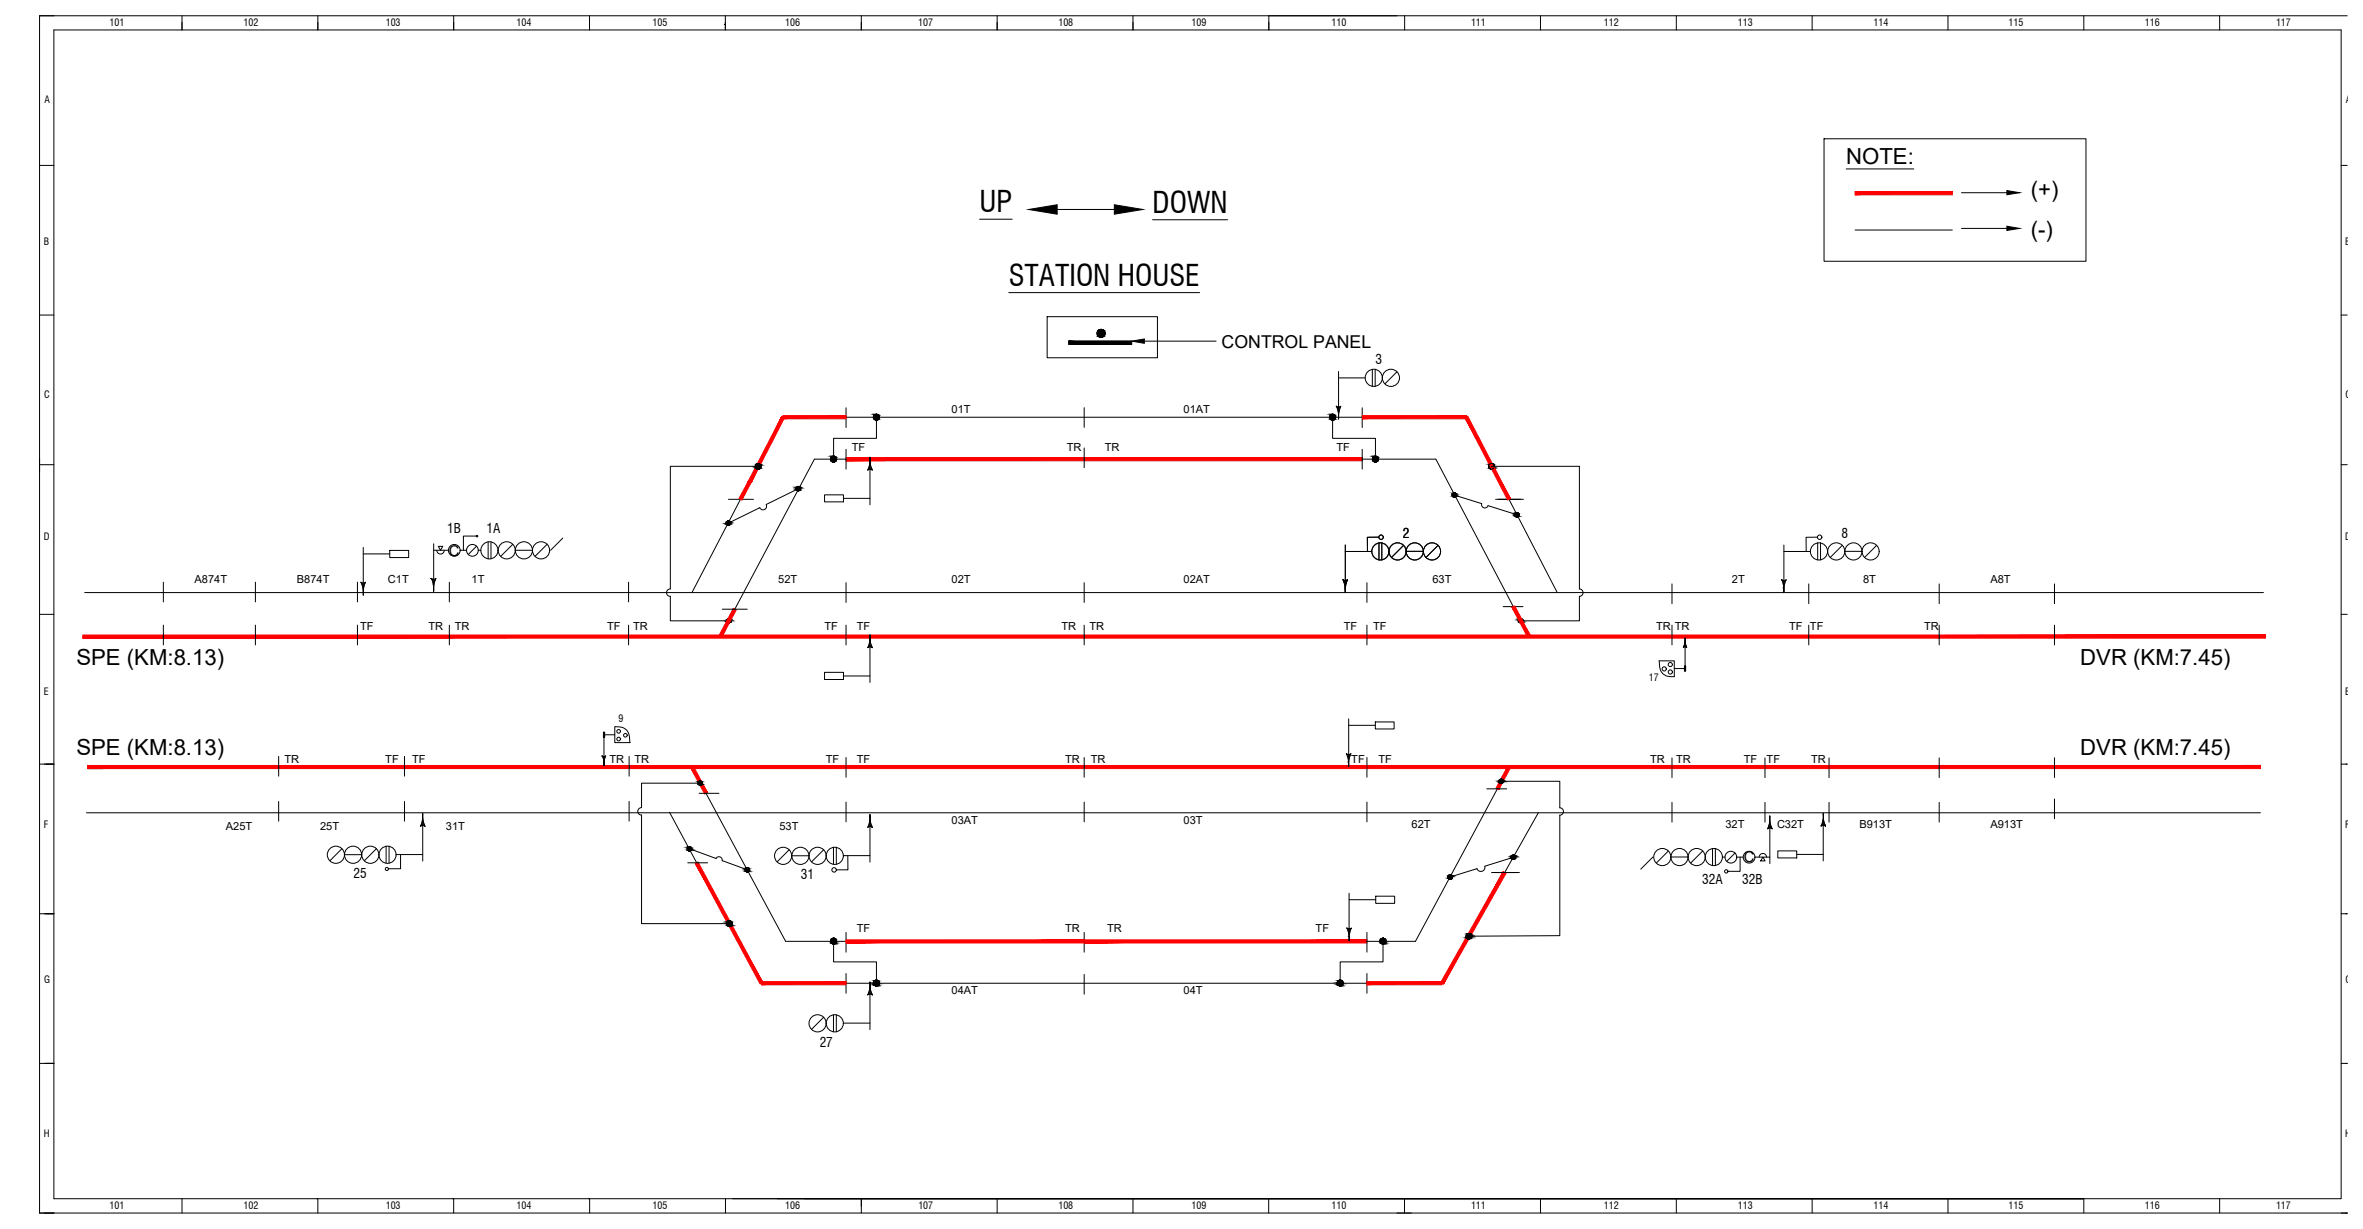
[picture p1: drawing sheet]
<svg xmlns="http://www.w3.org/2000/svg" width="740mm" height="385mm" viewBox="0 0 740 385" stroke-linecap="round" stroke-linejoin="round" font-family="sans-serif">
<defs><g id="words">
<g font-size="9.2">
<text x="306.8" y="66.4">UP</text>
<text x="361" y="66.6">DOWN</text>
<text x="316" y="89.4">STATION HOUSE</text>
</g>
<g font-size="6.9">
<text x="578.3" y="51.4">NOTE:</text>
<text x="636" y="61.6">(+)</text>
<text x="636" y="74.1">(-)</text>
<text x="23.9" y="208.2">SPE (KM:8.13)</text>
<text x="651.6" y="208.2">DVR (KM:7.45)</text>
<text x="23.9" y="236.4">SPE (KM:8.13)</text>
<text x="651.6" y="236.4">DVR (KM:7.45)</text>
</g>
<text font-size="5.5" x="382.6" y="108.9">CONTROL PANEL</text>
<g font-size="4.6">
<text x="140.6" y="174">C</text>
<text x="546.2" y="270">C</text>
</g>
<g font-size="4.2">
<text x="430.9" y="114.1">3</text>
<text x="140" y="167">1B</text>
<text x="152.4" y="167">1A</text>
<text x="439.4" y="168.3">2</text>
<text x="576.8" y="168.3">8</text>
<text x="110.8" y="275.1">25</text>
<text x="250.9" y="275.4">31</text>
<text x="533.1" y="276.8">32A</text>
<text x="545.7" y="276.8">32B</text>
<text x="256.7" y="327.9">27</text>
</g>
<g font-size="3.5">
<text x="298.1" y="129.3">01T</text>
<text x="370.7" y="129.3">01AT</text>
<text x="266.8" y="141.2">TF</text>
<text x="334.1" y="141.2">TR</text>
<text x="346" y="141.2">TR</text>
<text x="418.6" y="141.2">TF</text>
<text x="60.9" y="182.5">A874T</text>
<text x="93" y="182.5">B874T</text>
<text x="121.5" y="182.6">C1T</text>
<text x="147.7" y="182.5">1T</text>
<text x="243.8" y="182.5">52T</text>
<text x="298.1" y="182.5">02T</text>
<text x="370.7" y="182.5">02AT</text>
<text x="448.7" y="182.5">63T</text>
<text x="542.4" y="182.5">2T</text>
<text x="583.6" y="182.5">8T</text>
<text x="623.4" y="182.5">A8T</text>
<text x="112.8" y="197.4">TF</text>
<text x="134.2" y="197.4">TR</text>
<text x="142.4" y="197.4">TR</text>
<text x="190.2" y="197.4">TF</text>
<text x="198.3" y="197.4">TR</text>
<text x="258.2" y="197.4">TF</text>
<text x="268.4" y="197.4">TF</text>
<text x="332.5" y="197.4">TR</text>
<text x="341.2" y="197.4">TR</text>
<text x="420.9" y="197.4">TF</text>
<text x="430.1" y="197.4">TF</text>
<text x="518.7" y="197.4">TR</text>
<text x="524.6" y="197.4">TR</text>
<text x="560.4" y="197.4">TF</text>
<text x="566.9" y="197.4">TF</text>
<text x="602.7" y="197.4">TR</text>
<text x="89.1" y="238.8">TR</text>
<text x="120.7" y="238.8">TF</text>
<text x="129.1" y="238.8">TF</text>
<text x="190.9" y="238.8">TR</text>
<text x="198.7" y="238.8">TR</text>
<text x="258.6" y="238.8">TF</text>
<text x="268.3" y="238.8">TF</text>
<text x="333.6" y="238.8">TR</text>
<text x="341.7" y="238.8">TR</text>
<text x="423.2" y="238.8">TF</text>
<text x="431.7" y="238.8">TF</text>
<text x="516.9" y="238.8">TR</text>
<text x="525" y="238.8">TR</text>
<text x="546.2" y="238.8">TF</text>
<text x="553.3" y="238.8">TF</text>
<text x="567.3" y="238.8">TR</text>
<text x="70.7" y="260">A25T</text>
<text x="100.3" y="260">25T</text>
<text x="139.7" y="260">31T</text>
<text x="244.1" y="260">53T</text>
<text x="298.1" y="258.1">03AT</text>
<text x="370.7" y="258.1">03T</text>
<text x="442.1" y="259.2">62T</text>
<text x="540.4" y="259.2">32T</text>
<text x="556.6" y="259.3">C32T</text>
<text x="582.4" y="259.2">B913T</text>
<text x="623.4" y="259.2">A913T</text>
<text x="268.3" y="292">TF</text>
<text x="333.6" y="292">TR</text>
<text x="346.8" y="292">TR</text>
<text x="412.1" y="292">TF</text>
<text x="298.1" y="311.3">04AT</text>
<text x="370.7" y="311.3">04T</text>
</g>
<g font-size="3.1">
<text x="34.3" y="8.1">101</text>
<text x="76.3" y="8.1">102</text>
<text x="120.8" y="8.1">103</text>
<text x="161.7" y="8.1">104</text>
<text x="204.4" y="8.1">105</text>
<text x="245.9" y="8.1">106</text>
<text x="287.6" y="8.1">107</text>
<text x="331.5" y="8.1">108</text>
<text x="373.2" y="8.1">109</text>
<text x="417.1" y="8.1">110</text>
<text x="460.7" y="8.1">111</text>
<text x="502.3" y="8.1">112</text>
<text x="544.3" y="8.1">113</text>
<text x="586.8" y="8.1">114</text>
<text x="629.1" y="8.1">115</text>
<text x="671.8" y="8.1">116</text>
<text x="712.9" y="8.1">117</text>
<text x="13.9" y="32.4">A</text>
<text x="734.7" y="32.4">A</text>
<text x="13.7" y="76.6">B</text>
<text x="734.6" y="76.6">B</text>
<text x="13.8" y="124.8">C</text>
<text x="734.6" y="124.8">C</text>
<text x="13.7" y="169.2">D</text>
<text x="734.6" y="169.2">D</text>
<text x="516.5" y="213.1">17</text>
<text x="13.7" y="217.5">E</text>
<text x="734.6" y="217.5">E</text>
<text x="193.7" y="226.1">9</text>
<text x="13.7" y="259.4">F</text>
<text x="734.6" y="259.4">F</text>
<text x="13.8" y="307.8">G</text>
<text x="734.6" y="307.8">G</text>
<text x="13.7" y="356.1">H</text>
<text x="734.6" y="356.1">H</text>
<text x="34.3" y="378.6">101</text>
<text x="76.3" y="378.6">102</text>
<text x="120.8" y="378.6">103</text>
<text x="161.7" y="378.6">104</text>
<text x="204.4" y="378.6">105</text>
<text x="245.9" y="378.6">106</text>
<text x="287.6" y="378.6">107</text>
<text x="331.5" y="378.6">108</text>
<text x="373.2" y="378.6">109</text>
<text x="417.1" y="378.6">110</text>
<text x="460.7" y="378.6">111</text>
<text x="502.3" y="378.6">112</text>
<text x="544.3" y="378.6">113</text>
<text x="586.8" y="378.6">114</text>
<text x="629.1" y="378.6">115</text>
<text x="671.8" y="378.6">116</text>
<text x="712.9" y="378.6">117</text>
</g>
</g></defs>
<!-- layer: 0 -->
<g fill="none" stroke="#000" stroke-width=".31">
<path d="M57 4.9v4.5M99.6 4.9v4.5M142.1 4.9v4.5M184.6 4.9v4.5M227.2 7.6h.1M227.2 4.9v4.5M269.8 4.9v4.5M312.3 4.9v4.5M354.9 4.9v4.5M397.4 4.9v4.5M440 4.9v4.5M482.5 4.9v4.5"/>
<path d="M525 4.9v4.5M567.6 4.9v4.5M610.1 4.9v4.5M652.7 4.9v4.5M695.2 4.9v4.5M735.2 4.9h-722.8v375h722.8M12.4 51.8h4.5M571.3 43.5h82.1v38.3h-82.1zM578.3 52.9h21.1M733.3 51.8h1.9M331.1 65.6h26.9M331.8 65.6h17.2"/>
<path d="M581.1 72h30.4M614.4 60.4h14.2M614.4 71.5h14.2M12.4 98.7h4.5M328 99.2h34.5v12.8h-34.5zM733.3 98.7h1.9M334.8 106.8h19.6v1.1h-19.6zM358.4 106.8h22.5M419.3 118.3h8.3M419.3 116.3v11.2M429.8 115.6v5.4M430.7 115.6v5.4"/>
<path d="M265 130.7h161.7M265 127.7v6.2M274.5 130.7v6.6h-13.4v6.5M339.6 127.7v6.1M417.4 130.7v6.6h13.4v6.5M418.5 127.2l.5 .3 1-.3a7.9 7.9 0 0 0-.7 4 7 7 0 0 0-.8-4zM418.7 127.3v.1M418.9 127.4l-.2 .2M419.1 128.1l-.1 .1M419.1 127.5l-.2 .2M419.2 129.1h.1M419.3 129.5v.1"/>
<path d="M419.3 128.3l-.2 .3M419.4 127.5l-.5 .5M419.4 129.2l-.2 .2M419.4 128.8l-.1 .1M419.5 128.5l-.4 .3M419.5 127.7l-.3 .2M419.6 128.1l-.1 .1M419.8 127.6l-.8 .8M419.8 127.3l-.2 .2M426.7 127.7v6.2M12.4 145.5h4.5M228.2 156.4h7.8"/>
<path d="M231.9 156.4l-15.2 29.2M237.5 146h-27.5v38.4a1.16 1.16 0 0 0-1.2 1.2 1.16 1.16 0 0 0 1.1 1.2l.1 7.6h18.3M238 159l-9.8 4.8M240 158a1.12 1.12 0 0 1-.5 1.6 1.12 1.12 0 0 1-1.5-.6M250.1 153l-10.1 5M258.3 155h5.9v2.2h-5.9zM264.2 156.1h8.3M265 140.7v6.2M265 143.8h-9.9l-24.9 47M272.3 146.4l-.3 .3M272.4 145.7l-.1 .2M272.5 143.2a8.1 8.1 0 0 0 .7 4l-.6-.2-.8 .2a7.2 7.2 0 0 0 .7-3.7z"/>
<path d="M272.5 147v11.1M272.5 144.8h.1M272.6 145l-.2 .1M272.6 145.3l-.2 .2M272.6 146.7l-.3 .3M272.6 145.5h.1M272.7 145.7l-.5 .5M272.7 146l-.3 .2M272.8 146.2l-1 1M272.9 146.4l-.2 .1M272.9 147h-.1M273 146.6l-.4 .4"/>
<path d="M273.1 147l-.1 .1M339.6 140.3v6.2M426.7 143.8h23l24.3 46.2M426.7 140.7v6.2M455.5 155.1l8.6 2.6a1.04 1.04 0 0 0 .7 1.3 1.04 1.04 0 0 0 1.3-.6l9 2.8M467.2 146h27.5v38.4M468.4 156.4h8.8M472.6 156.4l15.2 29.2M733.3 145.5h1.9M113.8 173.5h8.3M113.8 171.4v11.2M122.1 172.4h5.9v2.2h-5.9z"/>
<path d="M135.8 170.3v11.1M135.8 172.3h4.7M144.1 172.3h2.1M149.2 167.9h-4.1v4.4M149.8 172.3h.9M152.9 169.7v5.3M153.8 169.7v5.3M161.4 172.3h5.4M176.3 168.5l-3.8 3.8M421.4 172.7h8.3M421.4 170.7v11.1M431.9 168.2l-3.6 .1v4.4"/>
<path d="M431.9 170v5.3M432.8 170v5.3M440.5 172.7h5.3M558.7 170.7l.1 11.1-.4 .5M558.7 172.7h8.4M569.3 168.2l-3.6 .1v4.4M569.3 170v5.3M570.2 170v5.3M577.8 172.7h5.5M12.4 192.4h4.5M26.5 185.6h682.4M51.2 182.3v6.2"/>
<path d="M51.2 195.8v6.2M80 182.3v6.2M80 195.8v6.2M112 182.3v6.2M112 195.8v6.2M113.1 182.3a1.02 1.02 0 0 0 1.4 0v.1a6.4 6.4 0 0 0-.7 3.7v.2a8.4 8.4 0 0 0-.7-4zM113.2 182.4l-.1 .1M113.3 182.6l-.1 .1M113.5 182.9l-.1 .2M113.6 182.6l-.3 .3M113.7 183.9l-.1 .1M113.8 184.9h.1"/>
<path d="M113.8 184.6l-.1 .1M113.8 182.6l-.1 .1M113.8 183.2l-.3 .3M113.9 184.3l-.2 .1M113.9 183.9l-.2 .3M114 183.5l-.2 .3M114.2 183.1l-.6 .6M114.2 182.5l-.8 .8M114.2 182.7l-.3 .3M135.1 181.2h.1M135.1 181.1a1.02 1.02 0 0 0 1.5 0v.1a6.4 6.4 0 0 0-.8 3.7v.3a8.4 8.4 0 0 0-.7-4.1zM135.3 181.3h-.1"/>
<path d="M135.5 181.4l-.2 .2M135.6 182.1h-.1M135.7 181.4l-.2 .3M135.9 182.4l-.3 .2M135.9 183.5l-.1 .1M135.9 183.2l-.2 .1M136 182.8l-.1 .2M136 181.4l-.5 .5M136 181.7l-.3 .2M136 182.5l-.3 .4M136.2 182.1l-.2 .1M136.3 181.6l-.7 .8"/>
<path d="M136.4 181.3l-.2 .2M140.7 182.3v6.2M140.7 195.8v6.2M196.9 182.3v6.2M196.9 195.8v6.2M226.2 190.8h7.8M229.6 191.9l-4 7.4M265 182.5v6.2M265 195.8v6.2M272.5 198.8v.1a8.3 8.3 0 0 0 .7 3.9l-.5-.2-.9 .2a7 7 0 0 0 .7-4zM339.6 182.5v6.2M339.6 195.8v6.2"/>
<path d="M420.7 181.5a.97 .97 0 0 0 1.3 0v.1a7.2 7.2 0 0 0-.6 3.7v.2a8.4 8.4 0 0 0-.7-4zM420.7 181.6v.1M420.9 181.7l-.1 .1M421.1 181.8l-.2 .3M421.2 182.8v.1M421.3 184.1h.1M421.4 182.1l-.3 .3M421.4 183.8l-.1 .1M421.4 181.8l-.5 .5M421.5 183.5l-.2 .1M421.5 183.1l-.3 .3M421.6 182.7l-.4 .4"/>
<path d="M421.6 182.4l-.2 .3M421.8 181.7l-.3 .3M421.9 181.8l-.8 .9M428.1 182.5v6.2M428.1 195.8v6.2M470.8 190h6.2M494.7 184.4a1.16 1.16 0 0 1 1.1 1.2 1.16 1.16 0 0 1-1.1 1.2M494.7 186.7v7.7h-18.4M523.7 182.9v6.1M523.7 195.8v6.2M527.8 199.8v1.4l.5 1.6-.5-.2-.6 .2 .5-1.2zM558 181.5a1.02 1.02 0 0 0 1.5 0v.1a7.7 7.7 0 0 0-.8 3.7v.2a8.4 8.4 0 0 0-.7-4z"/>
<path d="M558.2 181.6l-.1 .1M558.3 181.7l-.1 .1M558.5 181.8l-.2 .3M558.6 182.8l-.1 .1M558.7 184.1h.1M558.7 182.1l-.2 .3M558.7 183.8v.1M558.9 183.5l-.2 .1M558.9 183.1l-.2 .3M559 182.7l-.4 .4M559 182.4l-.3 .3M559.2 181.7l-.3 .3"/>
<path d="M559.3 181.8l-.8 .9M566.5 182.9v6.1M566.5 195.8v6.2M607.4 182.9v6.1M607.4 195.8v6.2M643.5 182.9v6.1M643.5 195.8v6.2M733.3 192.4h1.9M258.3 210.6h5.9v2.2h-5.9zM264.2 211.7h8.3M272.3 202l-.3 .3M272.4 201.3l-.1 .2"/>
<path d="M272.5 202.6v11.1M272.5 200.4h.1M272.6 200.6l-.2 .2M272.6 200.9l-.2 .2M272.6 202.3l-.3 .3M272.7 201.1l-.1 .1M272.7 201.4l-.5 .4M272.7 201.6l-.3 .3M272.8 201.8l-1 1M272.9 202l-.2 .1M272.9 202.6h-.1M273 202.2l-.4 .4"/>
<path d="M273.1 202.6l-.1 .1M519.7 207h4.7v4.9a3.7 3.7 0 0 1-4.6-4zM527.5 202.1v.1M527.6 208.6h.4v1.6h-.4zM527.6 208.7v.1M527.6 210h.1M527.7 209.5l-.1 .1M527.8 200.9h.1M527.8 201.1h.1M527.8 202.3l-.3 .3M527.8 201.2l-.1 .2M527.8 208.9l-.2 .3"/>
<path d="M527.9 201.4l-.1 .1M527.9 201.8l-.2 .2M527.9 201.6l-.3 .3M527.9 209.7l-.2 .2M528 209l-.4 .4h-3.2M528 208.6l-.4 .4M528 209.5l-.4 .3M528 209.9l-.3 .3M528 208.8l-.1 .1M528 209.2l-.2 .2M528 210.1h-.1M528 201.9l-.7 .7"/>
<path d="M528.1 202.1l-.2 .2M528.1 202.3l-.3 .3-.1 6M528.2 202.4l-.1 .1M528.2 202.6h-.1M12.4 239.3h4.5M87.3 236.9v6.2M126.7 236.9v6.2M188.7 236.8h.1M188.7 236.8l.4 .2 .6-.2-.4 1.1-.1 1.9-.1-1.5zM188.8 236.8l-.1 .1M188.9 236.9l-.1 .2M189 229.3h.4v1.6h-.4z"/>
<path d="M189 229.3h.1M189 230.6h.1M189 237.4v.1M189.1 237l-.2 .1M189.1 230.1l-.1 .1M189.1 238.2h.1M189.2 230.9v6.1M189.2 238.5v.1M189.2 229.5l-.2 .2M189.2 229.3l-.2 .3M189.2 230.8l-.1 .1M189.3 238.3l-.2 .1"/>
<path d="M189.3 237.6l-.3 .2M189.3 236.9l-.4 .4M189.3 238v.1M189.3 230.3l-.2 .2M189.3 237.7l-.2 .3M189.3 237.1l-.2 .2M189.4 229.3l-.1 .1M189.4 230.1h3.2M189.4 229.6l-.4 .4M189.4 230l-.4 .4M189.4 230.4l-.4 .4M189.4 230.8l-.1 .1"/>
<path d="M189.4 229.8l-.2 .1M189.4 230.6l-.1 .1M189.4 237.4l-.1 .1M189.6 237.1l-.6 .5M189.6 236.8l-.1 .2M192.6 227.6a3.7 3.7 0 0 1 4.6 3.9l.1 1.1h-4.7zM197 236.9v6.2M265 237.2v6.2M339.6 237.2v6.2M421.7 236a1.02 1.02 0 0 0 1.4 0 6.4 6.4 0 0 0-.7 3.8v.2a8.4 8.4 0 0 0-.7-4zM421.8 236.1v.1M421.9 236.3h.1"/>
<path d="M422.2 236.6l-.2 .2M422.2 236.2l-.2 .3M422.3 237.6h.1M422.4 225.1l-.1 11.4M422.4 238.6h.1M422.4 227.1h8.4M422.5 238.3l-.1 .1M422.5 236.9l-.3 .2M422.5 237.9l-.2 .2M422.6 237.6l-.3 .3M422.7 237.2l-.2 .2M422.8 236.8l-.6 .6"/>
<path d="M422.9 236.2l-.8 .8M422.9 236.5l-.3 .2M428.1 237.2v6.2M430.8 226.1h5.9v2.2h-5.9zM523.7 237.3v6.2M552.8 237.3v6.2M572.9 237.3v6.2M607.4 237.3v6.2M643.5 237.3v6.2M733.3 239.3h1.9M27.1 254.5h680.9M87.3 251v6.2"/>
<path d="M126.7 251v6.2M132.2 257.9l-.3 .3M132.4 257.2l-.2 .2M132.4 254.7v.1a8.1 8.1 0 0 0 .7 4l-.4-.3-1 .3a6.6 6.6 0 0 0 .7-4.1zM132.4 258.5v11.1M132.4 256.3v.1M132.4 256.6l-.1 .1M132.5 256.8l-.2 .2M132.5 258.2l-.3 .3M132.5 257v.1M132.6 257.3l-.5 .5M132.7 257.5l-.3 .3"/>
<path d="M132.7 257.7l-1 1M132.8 257.9l-.1 .1M132.8 258.5l-.1 .1M132.9 258.1l-.4 .4M132.9 258.3h.1M133 258.6h-.1M197 251v6.2M200.9 255.2v34h27.6M209.7 254.4l8.5 15.8M219 248.4h6.2M219.3 245.3h-18.4v7.6a1.16 1.16 0 0 0-1.1 1.2 1.16 1.16 0 0 0 1.1 1.2M221.1 248.4l25 46.4h18.9"/>
<path d="M265 251.2v6.2M272.3 258.3l-.3 .3M272.4 257.5l-.1 .2M272.5 255.1a8.3 8.3 0 0 0 .7 4l-.5-.2-.9 .2a7 7 0 0 0 .7-4zM272.5 258.8v11.2M272.5 256.7h.1M272.6 256.9l-.2 .1M272.6 257.1l-.2 .3M272.6 258.6l-.3 .2M272.7 257.4h-.1M272.7 257.6l-.5 .5M272.7 257.8l-.3 .3"/>
<path d="M272.8 258l-1 1.1M272.9 258.3l-.2 .1M272.9 258.8l-.1 .1M273 258.5l-.4 .4M273.1 258.9l-.1 .1M339.6 251.2v6.2M428.1 251.2v6.2M465.7 247h6.2M469 247l-25.7 47.8h-15.2M470.2 244.7h18.4l-.1 8.3a1.14 1.14 0 0 1 1.2 1.1 1.14 1.14 0 0 1-1.1 1.2v37.7l-28.5 .2M481.8 254.5l-10.5 18.7M523.7 251.3v6.2"/>
<path d="M552.8 251.3v6.2M554.1 258.7l-.2 .3M554.3 258l-.2 .2M554.3 255.5v.1a8.3 8.3 0 0 0 .8 4 1.02 1.02 0 0 0-1.5 0v-.1a7.7 7.7 0 0 0 .7-3.7zM554.3 257.1v.1M554.3 259.3v11.2M554.4 257.4l-.1 .1M554.4 257.6l-.2 .2M554.4 259l-.3 .3M554.5 257.8l-.1 .1M554.5 258.1l-.5 .5M554.6 258.3l-.3 .3"/>
<path d="M554.6 258.5l-1 1M554.7 258.7l-.1 .2M554.7 259.3v.1M554.8 258.9l-.4 .4M554.8 259.2h.1M555 259.4h-.2M570.9 257.9l-.3 .3M571 257.2l-.1 .2M571.1 254.7a8.1 8.1 0 0 0 .7 4l-.7-.2-.7 .2a7.2 7.2 0 0 0 .7-3.7zM571.1 258.5v11.1M571.1 256.3h.1M571.1 256.5l-.1 .2"/>
<path d="M571.2 256.8l-.3 .2M571.2 258.2l-.3 .3M571.2 257h.1M571.3 257.2l-.5 .6M571.3 257.5l-.3 .3M571.4 257.7l-1 1M571.4 257.9l-.1 .1M571.4 258.5h.1M571.5 258.1l-.4 .4M571.7 258.5l-.1 .1M572.9 251.3v6.2M607.4 251.3v6.2"/>
<path d="M643.5 250.2v6.2M107.9 267.7h5.4M120.9 265v5.3M121.9 265v5.3M124.1 267.6h8.3M125.5 267.6v4.5h-3.8M215.4 270.2h6.2M216 265.8l8.3 3M224.3 268.9a1.04 1.04 0 0 1 1.2-.5 1.04 1.04 0 0 1 .7 1.2M226.2 269.5l7.9 2.9M248 268h5.4M261.1 265.3v5.3"/>
<path d="M261.9 265.3v5.3M264.2 268h8.3M265.5 268l.1 4.4h-3.7M422.6 279.7v11.2M465.1 271.3a1.29 1.29 0 0 1-.9 1.5 1.29 1.29 0 0 1-1.6-.7l-8.4 2.5M467.2 273.2h8.7M474 268.5l-8.9 2.8M517.7 268.4l-3.8 3.8M523.4 268.4h5.4M536.4 265.7v5.3M537.3 265.7v5.3M539.5 268.4h.8"/>
<path d="M544 268.4h2M545 268.4v4.5h-3.7M549.7 268.4h4.6M556.8 266.5h6v2.2h-6zM562.8 267.6h8.3M12.4 286.2h4.5M261.1 294.7v6.5h13.4v6.6M265 292v6.2M339.6 292v6.2M421.8 290.6l.5 .3 1-.3a7.4 7.4 0 0 0-.7 4 7.1 7.1 0 0 0-.8-4zM422 290.7h-.1M422 290.9h.1"/>
<path d="M422.3 291.2l-.1 .1M422.4 290.9l-.3 .3M422.5 292.2h-.1M422.6 293.2h.1M422.6 281.8h8.3M422.6 291.5l-.3 .2M422.6 290.9l-.1 .1M422.6 292.8v.1M422.7 292.6l-.2 .1M422.7 292.2l-.2 .3M422.8 291.8l-.2 .2M422.9 291.4l-.5 .6"/>
<path d="M423 290.8l-.7 .7M423 291l-.2 .3M428.1 292v6.2M430.9 280.7h5.9v2.2h-5.9zM433.2 294.7v6.5h-13.4v6.6M733.3 286.2h1.9M261.1 317.8v5.3M261.9 317.8v5.3M265 307.9h163.1M265 304.9v6.2M272.3 310.7l-.3 .3M272.4 310l-.1 .2"/>
<path d="M272.5 307.5v.1a8.4 8.4 0 0 0 .7 4 1.01 1.01 0 0 0-1.4 0 7.2 7.2 0 0 0 .7-3.8zM272.5 311.3v11.1M272.5 309.1v.1M272.6 309.4l-.2 .1M272.6 309.6l-.2 .2M272.6 311l-.3 .3M272.6 309.9h.1M272.7 310.1l-.5 .5M272.7 310.3l-.3 .3M272.8 310.5l-1 1M272.9 310.8l-.2 .1M272.9 311.3h-.1"/>
<path d="M273 311l-.4 .3M273.1 311.3l-.1 .1M339.6 305.2v6.1M428.1 304.9v6.2M12.4 333h4.5M264.2 320.4h8.3M733.3 333h1.9M57 375.4v4.5M99.6 375.4h.1M99.6 375.4v4.5M142.1 375.4h.1M142.1 375.4v4.5"/>
<path d="M184.7 375.4h.1M184.7 375.4v4.5M227.2 375.4v4.5M229.5 375.4h423.2h-400.7M243.4 375.4h489.9v-366h-716.4v366h635.8v4.4M269.8 375.4v4.5M312.3 375.4v4.5M354.9 375.4v4.5M397.4 375.4v4.5M439.9 375.4v4.5M482.5 375.4v4.4M525 375.4v4.4"/>
<path d="M567.6 375.4v4.4M610.1 375.4v4.4M695.2 375.4v4.4"/>
<circle cx="344.9" cy="104.4" r="1.25"/>
<circle cx="430.3" cy="118.3" r="2.69"/>
<circle cx="435.7" cy="118.3" r="2.69"/>
<circle cx="274.5" cy="130.7" r=".91"/>
<circle cx="417.4" cy="130.7" r=".91"/>
<circle cx="237.5" cy="146.1" r=".87"/>
<circle cx="250.1" cy="153" r=".66"/>
<circle cx="261.1" cy="143.8" r=".91"/>
<circle cx="430.8" cy="143.8" r=".91"/>
<circle cx="455.5" cy="155.1" r=".66"/>
<circle cx="467.2" cy="146.1" r=".87"/>
<circle cx="142.3" cy="172.3" r="1.84"/>
<circle cx="148" cy="172.3" r="1.84"/>
<circle cx="149.4" cy="167.9" r=".23"/>
<circle cx="153.3" cy="172.3" r="2.69"/>
<circle cx="158.7" cy="172.3" r="2.69"/>
<circle cx="164.1" cy="172.3" r="2.69"/>
<circle cx="169.5" cy="172.3" r="2.69"/>
<circle cx="228.1" cy="163.8" r=".66"/>
<circle cx="432.4" cy="172.7" r="2.69"/>
<circle cx="432.6" cy="168.2" r=".7"/>
<circle cx="437.7" cy="172.7" r="2.69"/>
<circle cx="443.1" cy="172.7" r="2.69"/>
<circle cx="448.5" cy="172.7" r="2.69"/>
<circle cx="475.1" cy="161.3" r=".66"/>
<circle cx="569.7" cy="172.7" r="2.69"/>
<circle cx="569.9" cy="168.2" r=".7"/>
<circle cx="575.1" cy="172.7" r="2.69"/>
<circle cx="580.5" cy="172.7" r="2.69"/>
<circle cx="585.9" cy="172.7" r="2.69"/>
<circle cx="228.3" cy="194.4" r=".66"/>
<circle cx="476.3" cy="194.4" r=".66"/>
<circle cx="521.3" cy="209.5" r=".66"/>
<circle cx="523.2" cy="210.4" r=".66"/>
<circle cx="523.2" cy="208.1" r=".66"/>
<circle cx="193.8" cy="229" r=".57"/>
<circle cx="193.8" cy="231.4" r=".57"/>
<circle cx="195.9" cy="230.3" r=".57"/>
<circle cx="219.3" cy="245.3" r=".66"/>
<circle cx="470.2" cy="244.7" r=".66"/>
<circle cx="105.2" cy="267.7" r="2.69"/>
<circle cx="110.6" cy="267.7" r="2.69"/>
<circle cx="116" cy="267.7" r="2.69"/>
<circle cx="121.2" cy="272.1" r=".49"/>
<circle cx="121.4" cy="267.7" r="2.69"/>
<circle cx="215.9" cy="265.8" r=".66"/>
<circle cx="234.1" cy="272.4" r=".66"/>
<circle cx="245.3" cy="268" r="2.69"/>
<circle cx="250.7" cy="268" r="2.69"/>
<circle cx="256.1" cy="268" r="2.69"/>
<circle cx="261.2" cy="272.4" r=".7"/>
<circle cx="261.5" cy="268" r="2.69"/>
<circle cx="454.2" cy="274.7" r=".66"/>
<circle cx="474" cy="268.5" r=".66"/>
<circle cx="520.7" cy="268.4" r="2.69"/>
<circle cx="526" cy="268.4" r="2.69"/>
<circle cx="531.4" cy="268.4" r="2.69"/>
<circle cx="536.8" cy="268.4" r="2.69"/>
<circle cx="540.7" cy="272.9" r=".53"/>
<circle cx="542.1" cy="268.4" r="1.84"/>
<circle cx="547.8" cy="268.4" r="1.84"/>
<circle cx="228.4" cy="289.3" r=".87"/>
<circle cx="261.1" cy="294.7" r=".91"/>
<circle cx="433.2" cy="294.7" r=".91"/>
<circle cx="460.1" cy="293.2" r=".87"/>
<circle cx="274.5" cy="307.9" r=".91"/>
<circle cx="419.7" cy="307.9" r=".91"/>
<circle cx="256.1" cy="320.5" r="2.69"/>
<circle cx="261.5" cy="320.5" r="2.69"/>
</g>
<g fill="#f00" stroke="#f00" stroke-width=".31">
<path d="M25.9 198.9v.9l683.7-.9zM25.9 199.8l683.7-.9v.9z"/>
<path d="M27.4 239.7v1l680.6-1zM27.4 240.7l680.6-1v1z"/>
<path d="M265 143.3v1l161.7-1zM265 144.3l161.7-1v1z"/>
<path d="M339.6 294.3v1l88.5-1zM339.6 295.3l88.5-1v1z"/>
<path d="M245.3 130.2v.9l19.7-.9zM245.3 131.1l19.7-.9v.9z"/>
<path d="M234.5 150.5l-3 5.6 .9 .5zM234.5 150.5l.9 .5-3 5.6zM244.8 130.4l-10.3 20.1 .9 .5zM244.8 130.4l.9 .5-10.3 20.1z"/>
<path d="M458.9 130.9l14.2 25.2-13.3-25.7zM458.9 130.9l14.2 25.2-.9 .5z"/>
<path d="M426.7 130.2v.9l32.6-.9zM426.7 131.1l32.6-.9v.9z"/>
<path d="M216.3 240.4l4.4 8.3 .9-.5zM216.3 240.4l.9-.4 4.4 8.2z"/>
<path d="M472.2 240l-2.8 7.3 3.7-6.9zM472.2 240l-2.8 7.3-.8-.5z"/>
<path d="M470.8 273l-19.5 34.7 .8 .5zM470.8 273l.9 .5-19.6 34.7z"/>
<path d="M428.1 308.4h23.6v-1zM428.1 307.4h23.6l-23.6 1z"/>
<path d="M217.8 270.4l21.1 37.3-20.3-37.8zM217.8 270.4l21.1 37.3-.8 .4z"/>
<path d="M238.5 307.4v1l26.5-1zM238.5 308.4l26.5-1v1z"/>
<path d="M265 294.3v1l74.6-1zM265 295.3l74.6-1v1z"/>
<path d="M229.7 190.5l-3.7 9.1 4.6-8.6zM229.7 190.5l-3.7 9.1-.8-.5z"/>
<path d="M473.6 190.2l5.8 8.9-4.9-9.3zM473.6 190.2l5.8 8.9-.9 .5z"/>
<path d="M581.1 60v1l30.4-1zM581.1 61l30.4-1v1z"/>
</g>
<g fill="#000" stroke="#000" stroke-width=".31">
<path d="M628.6 59.7l4 .7-4 .6zM322.2 65.6l8.9-1.5v3zM349 64.1l9 1.5-9 1.5zM628.6 70.9l4 .6-4 .7zM354.4 106.8l4-.6v1.3zM274.3 129.7h.2zM417.2 129.7h.2zM417.4 129.7h.2zM236.9 146.7h.2zM237.2 145.2h.6zM237.3 145.2h.3zM249.4 152.9l.3 .1z"/>
<path d="M249.7 153h.3zM249.9 153.7h.4zM250 152.3h.2zM249.9 153.7h.2zM260.9 142.9h.2zM261.1 142.9h.2zM273 146.8h.1zM430.6 142.9h.2zM430.8 142.9h.2zM455.4 155.7h.3zM455.5 154.4h.2zM455.6 155h.6z"/>
<path d="M455.4 155.7h.2zM455.9 155.1l.3-.1zM467 146.9h.3zM467 145.2h.3zM228 164.5h.3zM228.1 163.1h.1zM228.6 163.9h.2zM474.5 161.3h.2zM475 160.6h.2zM135.7 183v.2zM228.2 195h.3zM228.2 195l.2 .1z"/>
<path d="M476 195h.6zM476.2 195h.3zM476.2 195l.2 .1zM273 202.4h.1zM219 245.8h.6zM219.1 245.9h.4zM219.2 244.6h.2zM219.1 245.9h.3zM470.1 245.3h.3zM470.1 245.3h.2zM571.6 258.2v.2zM215.8 266.5h.3z"/>
<path d="M215.8 265.2h.3zM216.4 265.8h.2zM233.4 272.4h.3zM233.7 271.9h.9zM233.7 272.4h.3zM454.4 274.6h.2zM454.4 274.6h.5zM473.8 268.5h.2zM473.9 267.8h.2zM228 288.5l1.1 .1zM228.3 290.1h.3zM228.8 290h.1z"/>
<path d="M459.5 292.6h1zM274.3 308.8h.2zM274.5 308.7h.4zM419.6 308.8h.2zM419.8 308.7h.3z"/>
<path d="M344.7 103.2h.5zM344.5 103.2h.7z"/>
<path d="M344.5 103.2l.9 .1zM344.3 103.3h1.1z"/>
<path d="M344.5 105.6h.7zM344.5 105.6h.5z"/>
<path d="M344.3 103.3l1.3 .1zM344.1 103.4h1.5z"/>
<path d="M344.3 105.5h1.1zM344.3 105.5l.9 .1z"/>
<path d="M344.1 103.4l1.7 .1zM343.9 103.5h1.9z"/>
<path d="M344.1 105.4h1.5zM344.1 105.4l1.3 .1z"/>
<path d="M343.9 103.5l2 .2-.1-.2zM343.9 103.5l2 .2h-2.1z"/>
<path d="M343.9 105.2l1.7 .2 .2-.2zM343.9 105.2l1.7 .2z"/>
<path d="M343.8 103.7l2.3 .2-.2-.2zM343.8 103.7l2.3 .2h-2.4z"/>
<path d="M343.8 105.1l2 .1 .1-.1zM343.8 105.1l2 .1h-1.9z"/>
<path d="M343.7 103.9l2.4 .3v-.3zM343.7 103.9l2.4 .3h-2.5z"/>
<path d="M343.7 104.8l2.2 .3 .2-.3zM343.7 104.8l2.2 .3h-2.1z"/>
<path d="M343.6 104.2l2.5 .2v-.2zM343.6 104.2l2.5 .2h-2.5z"/>
<path d="M343.6 104.6l2.5 .2v-.2zM343.6 104.6l2.5 .2h-2.4z"/>
<path d="M343.6 104.4l2.5 .2v-.2zM343.6 104.4l2.5 .2h-2.5z"/>
<path d="M334.8 106.8l19.6 1.1v-1.1zM334.8 106.8l19.6 1.1h-19.6z"/>
<path d="M274.3 129.7l.2 .1zM274.2 129.8h.3z"/>
<path d="M274.2 129.8l.3 .1zM274.1 129.9h.4z"/>
<path d="M274.1 129.9h.4zM273.9 129.9h.6z"/>
<path d="M273.9 129.9l.6 .2zM273.9 129.9l.6 .2h-.7z"/>
<path d="M273.8 130.1l.7 .1zM273.8 130.1l.7 .1z"/>
<path d="M273.7 130.2l.8 .1zM273.7 130.2l.8 .1z"/>
<path d="M273.6 130.3l.9 .2v-.2zM273.6 130.3l.9 .2h-.9z"/>
<path d="M273.6 130.5l.9 .2v-.2zM273.6 130.5l.9 .2h-.9z"/>
<path d="M274.5 129.7l.3 .1zM274.5 129.7l.3 .1z"/>
<path d="M274.3 131.5h.5zM274.3 131.5l.3 .1z"/>
<path d="M274.5 129.8l.5 .1zM274.5 129.8l.5 .1z"/>
<path d="M274.1 131.5h.8zM274.1 131.5h.7z"/>
<path d="M274.5 129.9h.6zM274.5 129.9h.6z"/>
<path d="M274 131.4h1.1zM274 131.4l.9 .1z"/>
<path d="M274.5 129.9l.7 .2zM274.5 129.9l.7 .2z"/>
<path d="M274.5 130.1l.8 .1zM274.5 130.1l.8 .1z"/>
<path d="M273.8 131.3h1.4zM273.8 131.3l1.3 .1z"/>
<path d="M274.5 130.2l.9 .1zM274.5 130.2l.9 .1z"/>
<path d="M273.7 131.1h1.6zM273.7 131.1l1.5 .2z"/>
<path d="M274.5 130.3l.9 .2v-.2zM274.5 130.3l.9 .2h-.9z"/>
<path d="M273.6 131l1.7 .1 .1-.1zM273.6 131l1.7 .1h-1.6z"/>
<path d="M274.5 130.5l.9 .2v-.2zM274.5 130.5l.9 .2h-.9z"/>
<path d="M273.6 130.7l1.8 .1v-.1zM273.6 130.7l1.8 .1h-1.8z"/>
<path d="M273.6 130.8h1.8zM273.6 130.8l1.8 .2z"/>
<path d="M417.2 129.7l.2 .1zM417.1 129.8h.3z"/>
<path d="M417.1 129.8l.3 .1zM416.9 129.9h.5z"/>
<path d="M416.9 129.9h.5zM416.8 129.9h.6z"/>
<path d="M416.8 129.9l.6 .2zM416.8 129.9l.6 .2z"/>
<path d="M416.7 130.1l.7 .1zM416.7 130.1l.7 .1h-.8z"/>
<path d="M416.6 130.2l.8 .1zM416.6 130.2l.8 .1z"/>
<path d="M416.5 130.3l.9 .2v-.2zM416.5 130.3l.9 .2h-.9z"/>
<path d="M416.5 130.5l.9 .2v-.2zM416.5 130.5l.9 .2h-.9z"/>
<path d="M417.4 129.7l.3 .1zM417.4 129.7l.3 .1z"/>
<path d="M417.1 131.5h.5zM417.1 131.5l.4 .1z"/>
<path d="M417.4 129.8l.5 .1zM417.4 129.8l.5 .1z"/>
<path d="M417 131.5h.8zM417 131.5h.6z"/>
<path d="M417.4 129.9h.6zM417.4 129.9h.6z"/>
<path d="M416.8 131.4h1.1zM416.8 131.4l1 .1z"/>
<path d="M417.4 129.9l.7 .2zM417.4 129.9l.7 .2z"/>
<path d="M416.7 131.3h1.4zM416.7 131.3l1.2 .1z"/>
<path d="M417.4 130.1l.8 .1zM417.4 130.1l.8 .1z"/>
<path d="M417.4 130.2l.9 .1zM417.4 130.2l.9 .1z"/>
<path d="M416.6 131.1h1.6zM416.6 131.1l1.5 .2z"/>
<path d="M416.5 131l1.7 .1v-.1zM416.5 131l1.7 .1h-1.6z"/>
<path d="M417.4 130.3l.9 .2v-.2zM417.4 130.3l.9 .2h-.9z"/>
<path d="M416.5 130.8h1.8zM416.5 130.8l1.7 .2z"/>
<path d="M417.4 130.5l.9 .2v-.2zM417.4 130.5l.9 .2h-.9z"/>
<path d="M416.5 130.7l1.8 .1v-.1zM416.5 130.7l1.8 .1h-1.8z"/>
<path d="M237 146.8h.9zM237 146.8h.9z"/>
<path d="M237.1 146.7h1zM237.1 146.7h1z"/>
<path d="M236.8 146.7h.3zM236.8 146.7h.3z"/>
<path d="M236.8 146.6h.3zM236.8 146.6l.3 .1z"/>
<path d="M236.7 146.5h.4zM236.7 146.5h.4z"/>
<path d="M236.8 146.5h.3zM236.8 146.5l.3 .1z"/>
<path d="M236.7 146.4h.5zM236.7 146.4l.4 .1z"/>
<path d="M236.7 146.3h.5zM236.7 146.3l.5 .1z"/>
<path d="M236.6 146.2h.7zM236.6 146.2l.6 .1z"/>
<path d="M236.6 146.2h.7zM236.6 146.2h.7z"/>
<path d="M237.3 146.9h.3zM237.3 146.9h.3z"/>
<path d="M236.6 146h.7zM236.6 146l.7 .2z"/>
<path d="M236.6 145.9h.8zM236.6 145.9h.8z"/>
<path d="M236.6 145.9h.8zM236.6 145.9l.7 .1z"/>
<path d="M236.7 145.7h.8zM236.7 145.7h.8z"/>
<path d="M236.7 145.7h.8zM236.7 145.7l.7 .2z"/>
<path d="M237.3 145.2h.3zM237.3 145.2h.3z"/>
<path d="M236.8 145.6h.8zM236.8 145.6l.7 .1z"/>
<path d="M237.3 145.2h.5zM237.2 145.2h.6zM237.1 145.2h.7z"/>
<path d="M236.8 145.4h.9zM236.8 145.4l.8 .2z"/>
<path d="M237 145.3h.7zM237 145.3l.7 .1h-.9z"/>
<path d="M237.1 145.2h.7zM237 145.3h.7z"/>
<path d="M237.1 146.8h.7zM237.1 146.8l.5 .1zM237.3 146.9h.3z"/>
<path d="M237.7 145.3l.3 .1zM237.7 145.3l.3 .1z"/>
<path d="M237 146.8h.9zM237 146.8h.8zM237.1 146.8h.7zM237.1 146.8h.7z"/>
<path d="M237.7 145.4l.5 .1zM237.7 145.4l.5 .1z"/>
<path d="M237.1 146.7h1zM237.1 146.7l.8 .1z"/>
<path d="M237.6 145.5l.6 .1zM237.6 145.5l.6 .1z"/>
<path d="M237.1 146.6h1.1zM237.1 146.6l1 .1z"/>
<path d="M237.1 146.5h1.1zM237.1 146.5l1.1 .1z"/>
<path d="M237.6 145.6l.7 .1zM237.6 145.6l.7 .1z"/>
<path d="M237.1 146.5h1.1zM237.1 146.5h1.1z"/>
<path d="M237.5 145.7h.8zM237.5 145.7h.8z"/>
<path d="M237.5 145.7l.8 .2zM237.5 145.7l.8 .2z"/>
<path d="M237.2 146.3l1.1 .1zM237.2 146.3l1.1 .1z"/>
<path d="M237.2 146.4h1.1zM237.2 146.4l1 .1z"/>
<path d="M237.4 145.9h.9zM237.4 145.9h.9z"/>
<path d="M237.4 145.9l.9 .1zM237.4 145.9l.9 .1z"/>
<path d="M237.3 146l1 .2zM237.3 146l1 .2z"/>
<path d="M237.3 146.2h1zM237.3 146.2h1z"/>
<path d="M237.3 146.2h1zM237.3 146.2l1 .1z"/>
<path d="M249.7 153.6h.8zM249.7 153.6h.8z"/>
<path d="M249.4 153l.5 .1zM249.4 153l.5 .1z"/>
<path d="M249.5 153.4h.3zM249.5 153.4l.2 .1z"/>
<path d="M249.5 153.3h.3zM249.5 153.3l.3 .1z"/>
<path d="M249.4 153.1h.5zM249.4 153.1h.5z"/>
<path d="M249.4 153.1h.5zM249.4 153.1l.4 .2z"/>
<path d="M249.4 152.9h.6zM249.4 152.9l.6 .1z"/>
<path d="M249.5 152.8h.6zM249.5 152.8l.5 .1z"/>
<path d="M249.5 152.7h.6zM249.5 152.7l.6 .1z"/>
<path d="M250 152.3l.2 .1zM250 152.3l.2 .1z"/>
<path d="M249.5 152.6h.7zM249.5 152.6l.6 .1z"/>
<path d="M250 152.4h.3zM249.8 152.4h.5zM249.8 152.4h.5zM249.8 152.4h.5z"/>
<path d="M249.6 152.6h.6zM249.5 152.6h.7z"/>
<path d="M249.8 152.5h.5zM249.6 152.5h.7z"/>
<path d="M249.6 152.5h.7zM249.6 152.5l.6 .1z"/>
<path d="M249.8 152.4h.5zM249.8 152.5h.5z"/>
<path d="M249.8 153.6h.6zM249.8 153.6l.5 .1zM249.9 153.7h.4z"/>
<path d="M250.3 152.4l.2 .1zM250.3 152.4l.2 .1zM250.3 152.5h.2zM250.3 152.5h.2z"/>
<path d="M249.7 153.6h.8zM249.7 153.6h.7zM249.8 153.6h.6zM249.8 153.6h.6z"/>
<path d="M250.3 152.5l.3 .1zM250.3 152.5l.3 .1z"/>
<path d="M250.2 152.6h.4zM250.2 152.6h.4z"/>
<path d="M250.2 152.6l.5 .1zM250.2 152.6l.5 .1z"/>
<path d="M249.7 153.5h.9zM249.7 153.5l.8 .1z"/>
<path d="M249.8 153.4h.8zM249.8 153.4l.8 .1z"/>
<path d="M250.1 152.7l.6 .1zM250.1 152.7l.6 .1z"/>
<path d="M250.1 152.8l.6 .1zM250.1 152.8l.6 .1z"/>
<path d="M250 152.9l.8 .1zM250 152.9l.8 .1z"/>
<path d="M249.9 153.1h.8zM249.9 153.1h.8z"/>
<path d="M249.9 153.1l.8 .2zM249.9 153.1l.8 .2z"/>
<path d="M249.8 153.3h.9zM249.8 153.3l.8 .1z"/>
<path d="M250 153h.8zM250 153l.7 .1z"/>
<path d="M260.9 142.9h.2zM260.8 142.9h.3z"/>
<path d="M260.8 142.9l.3 .1zM260.6 143h.5z"/>
<path d="M260.6 143l.5 .1zM260.5 143.1h.6z"/>
<path d="M260.5 143.1l.6 .1zM260.5 143.1l.6 .1h-.7z"/>
<path d="M260.4 143.2l.7 .1zM260.4 143.2l.7 .1z"/>
<path d="M260.3 143.3l.8 .2zM260.3 143.3l.8 .2z"/>
<path d="M260.3 143.5l.8 .1v-.1zM260.3 143.5l.8 .1h-.9z"/>
<path d="M260.2 143.6l.9 .2v-.2zM260.2 143.6l.9 .2h-.9z"/>
<path d="M261.1 142.9h.3zM261.1 142.9h.3z"/>
<path d="M260.8 144.7h.6zM260.8 144.7h.4z"/>
<path d="M261.1 142.9l.5 .1zM261.1 142.9l.5 .1z"/>
<path d="M260.7 144.6h.8zM260.7 144.6l.7 .1z"/>
<path d="M261.1 143l.6 .1zM261.1 143l.6 .1z"/>
<path d="M260.5 144.5h1.1zM260.5 144.5l1 .1z"/>
<path d="M261.1 143.1l.7 .1zM261.1 143.1l.7 .1z"/>
<path d="M260.4 144.4h1.4zM260.4 144.4l1.2 .1z"/>
<path d="M261.1 143.2l.8 .1zM261.1 143.2l.8 .1z"/>
<path d="M260.3 144.3h1.6zM260.3 144.3l1.5 .1z"/>
<path d="M261.1 143.3l.8 .2zM261.1 143.3l.8 .2z"/>
<path d="M261.1 143.5l.9 .1-.1-.1zM261.1 143.5l.9 .1h-.9z"/>
<path d="M260.3 144.1h1.6zM260.3 144.1l1.6 .2z"/>
<path d="M261.1 143.6l.9 .2v-.2zM261.1 143.6l.9 .2h-.9z"/>
<path d="M260.2 144l1.7 .1 .1-.1zM260.2 144l1.7 .1h-1.6z"/>
<path d="M260.2 143.8l1.8 .2v-.2zM260.2 143.8l1.8 .2h-1.8z"/>
<path d="M430.6 142.9h.2zM430.5 142.9h.3z"/>
<path d="M430.5 142.9l.3 .1zM430.3 143h.5z"/>
<path d="M430.3 143l.5 .1zM430.2 143.1h.6z"/>
<path d="M430.2 143.1l.6 .1zM430.1 143.2h.7z"/>
<path d="M430.1 143.2l.7 .1zM430.1 143.2l.7 .1z"/>
<path d="M430 143.3l.8 .2zM430 143.3l.8 .2z"/>
<path d="M429.9 143.5l.9 .1v-.1zM429.9 143.5l.9 .1h-.9z"/>
<path d="M429.9 143.6l.9 .2v-.2zM429.9 143.6l.9 .2h-.9z"/>
<path d="M430.8 142.9h.3zM430.8 142.9h.3z"/>
<path d="M430.6 144.7h.5zM430.6 144.7h.3z"/>
<path d="M430.8 142.9l.5 .1zM430.8 142.9l.5 .1z"/>
<path d="M430.4 144.6h.8zM430.4 144.6l.7 .1z"/>
<path d="M430.8 143l.6 .1zM430.8 143l.6 .1z"/>
<path d="M430.3 144.5h1.1zM430.3 144.5l.9 .1z"/>
<path d="M430.8 143.1l.7 .1zM430.8 143.1l.7 .1z"/>
<path d="M430.8 143.2l.8 .1zM430.8 143.2l.8 .1z"/>
<path d="M430.1 144.4h1.4zM430.1 144.4l1.3 .1z"/>
<path d="M430 144.3h1.6zM430 144.3l1.5 .1z"/>
<path d="M430.8 143.3l.9 .2zM430.8 143.3l.9 .2z"/>
<path d="M430.8 143.5l.9 .1v-.1zM430.8 143.5l.9 .1h-.9z"/>
<path d="M430 144.1h1.7zM430 144.1l1.6 .2z"/>
<path d="M430.8 143.6l.9 .2v-.2zM430.8 143.6l.9 .2h-.9z"/>
<path d="M429.9 143.8l1.8 .2v-.2zM429.9 143.8l1.8 .2h-1.8z"/>
<path d="M429.9 144l1.8 .1v-.1zM429.9 144l1.8 .1h-1.7z"/>
<path d="M454.9 155.1h.8zM454.9 155.1h.8z"/>
<path d="M454.9 155.3h.9zM454.9 155.3h.9z"/>
<path d="M454.9 154.7h.6zM454.9 154.7h.6z"/>
<path d="M455 155.4h.8zM455 155.4h.8z"/>
<path d="M455.2 154.5h.2zM455.2 154.5h.2z"/>
<path d="M455.2 154.5h.2zM455.1 154.5h.3z"/>
<path d="M455.1 154.5h.3zM455.1 154.5h.3z"/>
<path d="M455.1 154.5l.3 .1zM455 154.6h.4z"/>
<path d="M455 154.6h.5zM455 154.6h.5z"/>
<path d="M455 154.6l.5 .1zM455 154.6l.5 .1z"/>
<path d="M455.5 154.7h.6zM455.5 154.7h.6z"/>
<path d="M454.9 154.7l.6 .1zM454.9 154.7l.6 .1z"/>
<path d="M455.5 154.4h.2zM455.4 154.4h.3z"/>
<path d="M454.9 154.8h.6zM454.9 154.8h.6z"/>
<path d="M454.9 154.8l.7 .1zM454.9 154.8l.7 .1z"/>
<path d="M454.9 154.9l.7 .1zM454.9 154.9l.7 .1z"/>
<path d="M455.6 155l.3 .1zM455.7 155.1h.2z"/>
<path d="M454.9 155l.8 .1zM454.9 155l.8 .1z"/>
<path d="M455.4 154.4h.3zM455.3 154.4h.4z"/>
<path d="M454.9 155.1h.8zM454.9 155.1h.8z"/>
<path d="M454.9 155.1h.8zM454.9 155.1h.8z"/>
<path d="M455.7 155.1h.5zM455.7 155.1h.5z"/>
<path d="M454.9 155.1l.9 .2zM454.9 155.1l.9 .2z"/>
<path d="M455.4 155.7h.3zM455.4 155.7h.3z"/>
<path d="M455.3 154.4h.5zM455.3 154.4h.5z"/>
<path d="M455.3 154.4l.6 .1zM455.3 154.4l.6 .1z"/>
<path d="M455.8 155.3h.4zM455.8 155.3h.4z"/>
<path d="M454.9 155.3l.9 .1zM454.9 155.3l.9 .1z"/>
<path d="M455.8 155.4h.3zM455.8 155.4h.3z"/>
<path d="M455 155.4l.9 .1zM455 155.4l.9 .1z"/>
<path d="M455.2 155.6h.6zM455.2 155.6l.5 .1z"/>
<path d="M455.3 154.5h.6zM455.3 154.5h.6z"/>
<path d="M455.4 154.5h.6zM455.4 154.5h.6z"/>
<path d="M455 155.5h.9zM455 155.5h.9z"/>
<path d="M455.1 155.5l.9 .1zM455.1 155.5l.9 .1zM455.2 155.6h.8zM455.2 155.6h.8z"/>
<path d="M455.4 154.5h.6zM455.4 154.5h.6z"/>
<path d="M455.2 155.6h.8zM455.2 155.6h.6zM455.2 155.6h.6zM455.2 155.6h.6z"/>
<path d="M455.4 154.5l.6 .1zM455.4 154.5l.6 .1z"/>
<path d="M455.4 154.6h.7zM455.4 154.6h.7z"/>
<path d="M455.5 154.6l.6 .1zM455.5 154.6l.6 .1z"/>
<path d="M455.5 154.7l.7 .1zM455.5 154.7l.7 .1z"/>
<path d="M455.8 155.4h.3zM455.8 155.4l.2 .1z"/>
<path d="M455.5 154.8h.7zM455.5 154.8h.7z"/>
<path d="M455.5 154.8l.7 .1zM455.5 154.8l.7 .1z"/>
<path d="M455.8 155.3h.4zM455.8 155.3l.3 .1z"/>
<path d="M455.6 154.9l.6 .1zM455.6 154.9l.6 .1z"/>
<path d="M455.9 155.1h.3zM455.7 155.1h.5z"/>
<path d="M455.7 155.1h.5zM455.7 155.1h.5z"/>
<path d="M455.7 155.1h.5zM455.7 155.1l.5 .2z"/>
<path d="M466.8 145.3h.1zM466.7 145.3h.2z"/>
<path d="M466.7 145.3l.3 .1zM466.6 145.4h.4z"/>
<path d="M466.6 145.4h.4zM466.6 145.4h.4z"/>
<path d="M466.6 145.4l.4 .1zM466.6 145.4l.4 .1z"/>
<path d="M466.5 145.5l.6 .1zM466.5 145.5l.6 .1z"/>
<path d="M467 146.9h.3zM467 146.9h.3z"/>
<path d="M466.5 145.6l.6 .1zM466.5 145.6l.6 .1z"/>
<path d="M466.4 145.7h.7zM466.4 145.7h.7z"/>
<path d="M466.4 145.7l.8 .2zM466.4 145.7l.8 .2z"/>
<path d="M466.3 145.9h.9zM466.3 145.9h.9z"/>
<path d="M466.3 145.9l1 .1zM466.3 145.9l1 .1z"/>
<path d="M467 145.2h.4zM467 145.2h.4z"/>
<path d="M466.3 146l1.1 .2zM466.3 146l1.1 .2h-1.1z"/>
<path d="M467 145.2h.5zM466.9 145.2h.6zM466.9 145.2h.6zM466.9 145.2h.6z"/>
<path d="M466.3 146.2l1.2 .2zM466.3 146.2l1.2 .2z"/>
<path d="M466.4 146.4l1.1 .1zM466.4 146.4l1.1 .1z"/>
<path d="M466.9 145.2l.7 .1zM466.9 145.2l.7 .1z"/>
<path d="M466.5 146.5h1.1zM466.5 146.5h1.1z"/>
<path d="M466.9 146.8h.6zM466.9 146.8l.4 .1z"/>
<path d="M466.5 146.5l1.1 .1zM466.5 146.5l1.1 .1z"/>
<path d="M466.5 146.6l1.1 .1zM466.5 146.6l1.1 .1z"/>
<path d="M466.6 146.7h1zM466.6 146.7h1z"/>
<path d="M466.6 146.7l1.1 .1zM466.6 146.7l1.1 .1zM466.7 146.8h1zM466.7 146.8h1z"/>
<path d="M466.9 145.3h.8zM466.9 145.3h.8z"/>
<path d="M466.9 145.3l.9 .1zM466.9 145.3l.9 .1z"/>
<path d="M466.7 146.8h1zM466.7 146.8h.8zM466.9 146.8h.6zM466.9 146.8h.6z"/>
<path d="M467 145.4h.8zM467 145.4h.8z"/>
<path d="M467 145.4l.9 .2zM467 145.4l.9 .2z"/>
<path d="M467 145.6l1 .1zM467 145.6l1 .1z"/>
<path d="M467.6 146.5l.3 .1zM467.6 146.5l.3 .1z"/>
<path d="M467.6 146.6h.3zM467.6 146.6l.2 .1z"/>
<path d="M467.5 146.5h.4zM467.5 146.5h.4z"/>
<path d="M467.1 145.7h.9zM467.1 145.7h.9z"/>
<path d="M467.1 145.7l.9 .2zM467.1 145.7l.9 .2z"/>
<path d="M467.2 145.9l.9 .1-.1-.1zM467.2 145.9l.9 .1z"/>
<path d="M467.4 146.3h.6zM467.4 146.3l.5 .2z"/>
<path d="M467.3 146l.8 .2zM467.3 146l.8 .2z"/>
<path d="M467.4 146.2l.6 .1 .1-.1zM467.4 146.2l.6 .1z"/>
<path d="M227.5 163.7h.8zM227.5 163.7h.8z"/>
<path d="M227.7 164.3h.3zM227.7 164.3l.2 .1z"/>
<path d="M227.6 164.2h.4zM227.6 164.2l.4 .1z"/>
<path d="M228 164.5h.3zM228.1 164.5h.2z"/>
<path d="M227.5 164.1h.6zM227.5 164.1l.5 .1z"/>
<path d="M227.5 163.9h.7zM227.5 163.9l.6 .2z"/>
<path d="M227.5 163.8h.7zM227.5 163.8l.7 .1z"/>
<path d="M228.1 163.1h.2zM228 163.1h.3z"/>
<path d="M227.5 163.8h.7zM227.5 163.8h.7z"/>
<path d="M228 163.1l.4 .1zM227.9 163.2h.5z"/>
<path d="M227.5 163.7h.8zM227.5 163.7l.7 .1z"/>
<path d="M227.5 163.6h.8zM227.5 163.6l.8 .1z"/>
<path d="M228.2 163.8l.5 .1zM228.2 163.8l.5 .1z"/>
<path d="M227.9 163.2h.5zM227.9 163.2h.5z"/>
<path d="M227.9 163.2h.6zM227.8 163.2h.7z"/>
<path d="M227.6 163.4h.8zM227.6 163.4l.7 .2z"/>
<path d="M227.9 164.4l.5 .1zM227.9 164.4l.5 .1z"/>
<path d="M227.9 164.5h.5zM227.9 164.5h.4z"/>
<path d="M227.7 163.4h.8zM227.7 163.4h.7z"/>
<path d="M227.8 163.2l.7 .1zM227.8 163.2l.7 .1z"/>
<path d="M227.8 163.3h.7zM227.8 163.3l.7 .1z"/>
<path d="M227.9 164.4h.6zM227.9 164.4h.5z"/>
<path d="M228.5 163.3l.2 .1zM228.5 163.3l.2 .1z"/>
<path d="M228 164.3h.6zM228 164.3l.5 .1z"/>
<path d="M228.4 163.4l.4 .1zM228.4 163.4l.4 .1z"/>
<path d="M228.2 163.9l.6 .1zM228.2 163.9l.6 .1z"/>
<path d="M228 164.2h.7zM228 164.2l.6 .1z"/>
<path d="M228.4 163.5l.4 .1zM228.4 163.5l.4 .1z"/>
<path d="M228.1 164.1h.7zM228.1 164.1l.6 .1z"/>
<path d="M228.3 163.6l.5 .1zM228.3 163.6l.5 .1z"/>
<path d="M228.3 163.7l.5 .1zM228.3 163.7l.5 .1z"/>
<path d="M228.1 164h.7zM228.1 164l.7 .1z"/>
<path d="M228.2 163.8h.6zM228.2 163.8h.6z"/>
<path d="M228.4 163.8l.4 .1zM228.4 163.8l.4 .1z"/>
<path d="M474.5 161.1h.5zM474.5 161.1h.5z"/>
<path d="M474.6 160.8h.2zM474.6 160.8h.2z"/>
<path d="M474.6 160.8l.2 .1zM474.6 160.8l.2 .1z"/>
<path d="M474.5 160.9h.4zM474.5 160.9h.4z"/>
<path d="M474.5 160.9l.4 .1zM474.5 160.9l.4 .1z"/>
<path d="M474.5 161h.4zM474.5 161h.4z"/>
<path d="M474.5 161l.5 .1zM474.5 161l.5 .1z"/>
<path d="M474.4 161.2h.5zM474.4 161.2l.3 .1z"/>
<path d="M475 161.1h.8zM475 161.1h.8z"/>
<path d="M474.5 161.1l.5 .1zM474.5 161.1l.5 .1z"/>
<path d="M474.4 161.2h.6zM474.4 161.2h.5z"/>
<path d="M474.9 161.2l.2 .1zM474.7 161.3h.4z"/>
<path d="M474.7 161.3l.4 .1zM474.5 161.4h.6z"/>
<path d="M474.5 161.4h.6zM474.5 161.4h.6z"/>
<path d="M474.5 161.4l.7 .1zM474.5 161.4l.7 .1z"/>
<path d="M475 160.6h.3zM475 160.6h.3z"/>
<path d="M474.5 161.5l.8 .1zM474.5 161.5l.8 .1z"/>
<path d="M475 160.6h.3zM474.9 160.6h.4z"/>
<path d="M474.5 161.6l.8 .1zM474.5 161.6l.8 .1z"/>
<path d="M475 161.9h.3zM475 161.9h.2zM475 161.9h.2z"/>
<path d="M474.6 161.7l.7 .1zM474.6 161.7l.7 .1z"/>
<path d="M474.9 160.6h.5zM474.8 160.6h.6z"/>
<path d="M474.8 161.8h.5zM474.8 161.8h.5z"/>
<path d="M474.8 161.8l.5 .1zM474.8 161.8l.5 .1z"/>
<path d="M474.9 161.9h.4zM474.9 161.9h.4z"/>
<path d="M474.8 160.6h.6zM474.8 160.6h.6z"/>
<path d="M474.8 160.6l.7 .1zM474.8 160.6l.7 .1z"/>
<path d="M474.8 160.7h.8zM474.8 160.7h.8z"/>
<path d="M474.8 160.7l.8 .1zM474.8 160.7l.8 .1z"/>
<path d="M475.3 161.7h.3zM475.3 161.7l.2 .1z"/>
<path d="M474.8 160.8h.8zM474.8 160.8h.8z"/>
<path d="M474.8 160.8l.8 .1zM474.8 160.8l.8 .1z"/>
<path d="M474.8 160.9h.9zM474.8 160.9h.9z"/>
<path d="M475.2 161.6h.4zM475.2 161.6l.4 .1z"/>
<path d="M474.9 160.9l.8 .1zM474.9 160.9l.8 .1z"/>
<path d="M474.9 161h.8zM474.9 161h.8z"/>
<path d="M474.9 161l.9 .1zM474.9 161l.9 .1z"/>
<path d="M475.2 161.5h.5zM475.2 161.5l.4 .1z"/>
<path d="M475 161.1l.8 .1zM475 161.1l.8 .1z"/>
<path d="M475 161.2h.8zM475 161.2h.8z"/>
<path d="M475.1 161.2l.7 .2zM475.1 161.2l.7 .2z"/>
<path d="M475.1 161.4h.7zM475.1 161.4l.6 .1z"/>
<path d="M227.7 194.2h.8zM227.7 194.2h.8z"/>
<path d="M227.7 194.6h.5zM227.7 194.6h.5z"/>
<path d="M227.8 194.1h.7zM227.8 194.1h.7z"/>
<path d="M227.9 194.8h.2zM227.9 194.8h.2z"/>
<path d="M228.1 194.8h.7zM228.1 194.8h.7z"/>
<path d="M227.9 194.8h.2zM227.9 194.8l.2 .1z"/>
<path d="M227.8 194.7h.4zM227.8 194.7l.3 .1z"/>
<path d="M228.2 194.6h.7zM228.2 194.6h.7z"/>
<path d="M227.7 194.6h.5zM227.7 194.6l.5 .1z"/>
<path d="M227.7 194.5h.5zM227.7 194.5l.5 .1z"/>
<path d="M227.7 194.4h.6zM227.7 194.4l.5 .1z"/>
<path d="M228.4 194.3h.6zM228.4 194.3h.6z"/>
<path d="M227.7 194.3h.7zM227.7 194.3l.6 .1z"/>
<path d="M228.2 193.8h.3zM228.2 193.8h.3zM228.2 193.8h.3zM228.2 193.8h.3z"/>
<path d="M228.5 194.2h.4zM228.5 194.2h.4z"/>
<path d="M227.7 194.2h.8zM227.7 194.2l.7 .1z"/>
<path d="M228.2 193.8h.4zM228 193.8h.6z"/>
<path d="M227.8 194.1h.7zM227.8 194.1l.7 .1z"/>
<path d="M227.9 194h.6zM227.9 194l.6 .1z"/>
<path d="M228 193.9h.6zM228 193.9l.5 .1z"/>
<path d="M228 195h.6zM228 195h.6z"/>
<path d="M228 195h.6zM228 195h.5zM228.2 195h.3zM228.2 195h.3z"/>
<path d="M228 193.8h.6zM228 193.8h.6z"/>
<path d="M228 193.8h.6zM228 193.9h.6z"/>
<path d="M228.6 193.9l.2 .1zM228.6 193.9l.2 .1z"/>
<path d="M228.1 194.9h.6zM228.1 194.9l.5 .1z"/>
<path d="M228.5 194l.4 .1zM228.5 194l.4 .1z"/>
<path d="M228.1 194.8h.7zM228.1 194.8l.6 .1z"/>
<path d="M228.5 194.1l.4 .1zM228.5 194.1l.4 .1z"/>
<path d="M228.2 194.7l.7 .1zM228.2 194.7l.7 .1z"/>
<path d="M228.2 194.8h.7zM228.2 194.8h.6z"/>
<path d="M228.5 194.2l.5 .1zM228.5 194.2l.5 .1z"/>
<path d="M228.2 194.6h.7zM228.2 194.6l.7 .1z"/>
<path d="M228.4 194.3l.6 .1zM228.4 194.3l.6 .1z"/>
<path d="M228.3 194.4l.7 .1zM228.3 194.4l.7 .1z"/>
<path d="M228.2 194.5h.8zM228.2 194.5l.7 .1z"/>
<path d="M475.9 194.8h.7zM475.9 194.8h.7z"/>
<path d="M475.9 193.9l.2 .1zM475.9 194h.2z"/>
<path d="M475.9 194h.2zM475.9 194h.2z"/>
<path d="M475.9 194l.3 .1zM475.9 194l.3 .1z"/>
<path d="M475.8 194.1l.4 .1zM475.8 194.1l.4 .1z"/>
<path d="M475.7 194.2l.6 .1zM475.7 194.2l.6 .1z"/>
<path d="M475.7 194.3l.6 .1zM475.7 194.3l.6 .1z"/>
<path d="M475.7 194.4l.7 .1zM475.7 194.4l.7 .1z"/>
<path d="M476.3 193.8h.2zM476.2 193.8h.3z"/>
<path d="M475.7 194.5l.7 .1zM475.7 194.5l.7 .1z"/>
<path d="M475.7 194.6l.8 .1zM475.7 194.6l.8 .1z"/>
<path d="M476.2 193.8h.3zM476.2 193.8h.3z"/>
<path d="M475.8 194.7l.7 .1zM475.8 194.7l.7 .1z"/>
<path d="M476.2 195h.3zM476.2 195h.3z"/>
<path d="M476.2 193.8h.4zM476.1 193.8h.5z"/>
<path d="M475.8 194.8h.8zM475.8 194.8h.8z"/>
<path d="M475.9 194.8l.7 .1zM475.9 194.8l.7 .1z"/>
<path d="M476.1 193.8h.5zM476 193.8h.6z"/>
<path d="M476 193.8l.7 .1zM476 193.8l.7 .1z"/>
<path d="M475.9 194.9h.7zM475.9 194.9h.7z"/>
<path d="M475.9 194.9l.7 .1zM475.9 194.9l.7 .1zM476 195h.6z"/>
<path d="M476.1 195h.5zM476.1 195h.4z"/>
<path d="M476.1 193.9h.6zM476.1 193.9h.6z"/>
<path d="M476.1 193.9l.7 .1zM476.1 193.9l.7 .1z"/>
<path d="M476.1 194l.8 .1zM476.1 194l.8 .1z"/>
<path d="M476.6 194.8h.2zM476.6 194.8h.2z"/>
<path d="M476.6 194.8h.2zM476.6 194.8l.1 .1z"/>
<path d="M476.2 194.1l.7 .1zM476.2 194.1l.7 .1z"/>
<path d="M476.5 194.7l.4 .1zM476.5 194.7l.4 .1z"/>
<path d="M476.5 194.8h.4zM476.5 194.8h.3z"/>
<path d="M476.2 194.2l.8 .1zM476.2 194.2l.8 .1z"/>
<path d="M476.4 194.6h.5zM476.4 194.6l.5 .1z"/>
<path d="M476.3 194.3l.7 .1zM476.3 194.3l.7 .1z"/>
<path d="M476.3 194.4l.7 .1zM476.3 194.4l.7 .1z"/>
<path d="M476.4 194.5h.6zM476.4 194.5l.5 .1z"/>
<path d="M218.9 244.8h.2zM218.9 244.8h.2z"/>
<path d="M218.8 244.8l.3 .1zM218.8 244.8l.3 .1z"/>
<path d="M218.8 244.9l.4 .2zM218.8 244.9l.4 .2z"/>
<path d="M218.7 245.1h.6zM218.7 245.1h.6z"/>
<path d="M218.7 245.1l.6 .2zM218.7 245.1l.6 .2z"/>
<path d="M218.7 245.3l.7 .1zM218.7 245.3l.7 .1z"/>
<path d="M219.2 244.6h.3zM219.1 244.6h.4zM219.1 244.6h.4zM219.1 244.6h.4z"/>
<path d="M218.7 245.4l.7 .1zM218.7 245.4l.7 .1z"/>
<path d="M218.7 245.5l.8 .1zM218.7 245.5l.8 .1z"/>
<path d="M219.1 244.6l.5 .1zM219.1 244.7h.5z"/>
<path d="M218.8 245.6l.7 .1zM218.8 245.6l.7 .1z"/>
<path d="M219.1 245.9h.4zM219.1 245.9h.4z"/>
<path d="M218.8 245.7l.8 .1zM218.8 245.7l.8 .1z"/>
<path d="M218.9 245.8h.7zM218.9 245.8h.7zM219 245.8h.6z"/>
<path d="M219.1 244.7h.5zM219.1 244.7h.5z"/>
<path d="M219 244.7l.7 .1zM219 244.7l.7 .1z"/>
<path d="M219.1 245.8h.5zM219.1 245.8l.4 .1z"/>
<path d="M219.1 244.8h.7zM219.1 244.8h.7z"/>
<path d="M219.1 244.8l.8 .1zM219.1 244.8l.8 .1z"/>
<path d="M219.5 245.7h.3zM219.5 245.7l.2 .1z"/>
<path d="M219.1 244.9l.8 .1zM219.1 244.9l.8 .1z"/>
<path d="M219.5 245.6h.4zM219.5 245.6l.3 .1z"/>
<path d="M219.2 245l.7 .1zM219.2 245l.7 .1z"/>
<path d="M219.4 245.5h.5zM219.4 245.5l.5 .1z"/>
<path d="M219.3 245.1l.6 .2zM219.3 245.1l.6 .2z"/>
<path d="M219.3 245.3l.6 .1zM219.3 245.3l.6 .1z"/>
<path d="M219.4 245.4h.5zM219.4 245.4l.5 .1z"/>
<path d="M469.7 244.3h.7zM469.7 244.3h.7z"/>
<path d="M469.7 244.2h.7zM469.7 244.2h.7z"/>
<path d="M469.7 245.1h.3zM469.7 245.1h.3z"/>
<path d="M469.8 245.1h.2zM469.8 245.1l.1 .1z"/>
<path d="M469.7 245h.3zM469.7 245l.3 .1z"/>
<path d="M469.6 244.9h.5zM469.6 244.9l.4 .1z"/>
<path d="M469.6 244.8h.5zM469.6 244.8l.5 .1z"/>
<path d="M469.5 244.7h.7zM469.5 244.7l.6 .1z"/>
<path d="M470.1 244h.3zM470.1 244h.3z"/>
<path d="M469.6 244.5h.7zM469.6 244.5l.6 .2z"/>
<path d="M469.6 244.4h.7zM469.6 244.4l.7 .1z"/>
<path d="M470.1 244l.3 .1zM470.1 244l.3 .1z"/>
<path d="M470 244.1h.5zM469.9 244.1h.6z"/>
<path d="M470.4 244.3h.3zM470.4 244.3h.3z"/>
<path d="M469.7 244.3h.7zM469.7 244.3l.6 .1z"/>
<path d="M470 245.3h.4zM470 245.3h.4z"/>
<path d="M470.4 244.2h.3zM470.4 244.2h.3z"/>
<path d="M469.7 244.2h.7zM469.7 244.2l.7 .1z"/>
<path d="M469.9 244.1h.6zM469.9 244.1h.6z"/>
<path d="M469.8 244.2h.7zM469.8 244.2h.7z"/>
<path d="M469.8 244.2h.7zM469.8 244.2h.6z"/>
<path d="M469.9 245.2h.6zM469.9 245.2l.5 .1z"/>
<path d="M469.9 244.1h.6zM469.8 244.2h.7z"/>
<path d="M469.9 245.2h.7zM469.9 245.2h.7z"/>
<path d="M469.9 245.2h.7zM469.9 245.2h.6zM469.9 245.2h.6zM469.9 245.2h.6z"/>
<path d="M470.5 244.2h.2zM470.5 244.2h.2z"/>
<path d="M470.4 244.2l.3 .1zM470.4 244.2l.3 .1z"/>
<path d="M470 245.1h.7zM470 245.1l.6 .1z"/>
<path d="M470.4 244.3l.4 .2zM470.4 244.3l.4 .2z"/>
<path d="M470 245h.7zM470 245l.7 .1z"/>
<path d="M470.3 244.5h.5zM470.3 244.5h.5z"/>
<path d="M470.3 244.5l.6 .2zM470.3 244.5l.6 .2z"/>
<path d="M470.1 244.8l.7 .1zM470.1 244.8l.7 .1z"/>
<path d="M470.1 244.9h.7zM470.1 244.9l.6 .1z"/>
<path d="M470.2 244.7h.7zM470.2 244.7l.6 .1z"/>
<path d="M215.6 265.2l.2 .1zM215.5 265.3h.3z"/>
<path d="M215.5 265.3l.3 .2zM215.5 265.3l.3 .2z"/>
<path d="M215.4 265.5h.5zM215.4 265.5h.5z"/>
<path d="M215.8 266.5h.3zM215.9 266.5h.2z"/>
<path d="M215.3 265.5l.6 .2zM215.3 265.5l.6 .2z"/>
<path d="M215.3 265.7l.7 .1zM215.3 265.7l.7 .1z"/>
<path d="M215.3 265.8h.8zM215.3 265.8h.8z"/>
<path d="M215.8 265.2h.3zM215.8 265.2h.3z"/>
<path d="M215.3 265.8l.8 .1zM215.3 265.8l.8 .1z"/>
<path d="M215.3 265.9l.8 .1zM215.3 265.9l.8 .1z"/>
<path d="M215.8 265.2h.4zM215.7 265.2h.5z"/>
<path d="M215.3 266l.8 .1zM215.3 266l.8 .1z"/>
<path d="M215.3 266.1l.9 .1zM215.3 266.1l.9 .1z"/>
<path d="M215.7 265.2h.5zM215.7 265.2h.5z"/>
<path d="M215.4 266.2l.9 .1zM215.4 266.2l.9 .1z"/>
<path d="M215.7 266.4h.5zM215.7 266.4l.4 .1z"/>
<path d="M215.7 265.2h.6zM215.7 265.2h.6z"/>
<path d="M215.7 266.4h.5zM215.7 266.4h.5z"/>
<path d="M215.5 266.3h.8zM215.5 266.3h.8z"/>
<path d="M215.7 265.2l.7 .1zM215.7 265.2l.7 .1z"/>
<path d="M215.6 266.3l.7 .1zM215.6 266.3l.7 .1z"/>
<path d="M215.6 266.4h.7zM215.6 266.4h.6z"/>
<path d="M215.8 265.3l.7 .1zM215.8 265.3l.7 .1z"/>
<path d="M215.8 265.4l.8 .1zM215.8 265.4l.8 .1z"/>
<path d="M216.2 266.2h.3zM216.2 266.2l.2 .1z"/>
<path d="M215.9 265.7h.6zM215.9 265.7h.7z"/>
<path d="M215.9 265.7h.6zM215.9 265.7l.2 .1z"/>
<path d="M216.2 266.1h.3zM216.2 266.1l.3 .1z"/>
<path d="M215.9 265.5l.7 .2zM215.9 265.5l.7 .2z"/>
<path d="M216.4 265.8h.2zM216.1 265.8h.5z"/>
<path d="M216.1 265.8h.5zM216.1 265.8h.5z"/>
<path d="M216.1 265.8l.5 .1zM216.1 265.8l.5 .1z"/>
<path d="M216.1 265.9l.5 .2zM216.1 265.9l.5 .2z"/>
<path d="M216.1 266.1h.5zM216.1 266.1h.4z"/>
<path d="M233.6 271.9l.2 .1zM233.5 272h.3z"/>
<path d="M233.5 272l.3 .1zM233.5 272l.3 .1z"/>
<path d="M233.5 272.1l.4 .2zM233.5 272.1l.4 .2z"/>
<path d="M233.4 272.3h.5zM233.4 272.3h.5z"/>
<path d="M233.4 272.3h.5zM233.4 272.3l.3 .1z"/>
<path d="M233.7 272.4h.3zM233.4 272.4h.6z"/>
<path d="M233.4 272.4l.7 .2zM233.4 272.4l.7 .2z"/>
<path d="M233.5 272.6l.6 .1zM233.5 272.6l.6 .1z"/>
<path d="M234 271.7h.3zM233.9 271.7h.4zM233.9 271.7h.4zM233.9 271.7h.4z"/>
<path d="M233.5 272.7l.7 .1zM233.5 272.7l.7 .1z"/>
<path d="M233.5 272.8h.7zM233.5 272.8h.7z"/>
<path d="M233.6 272.8l.6 .1zM233.6 272.8l.6 .1z"/>
<path d="M233.6 272.9l.7 .1zM233.6 272.9l.7 .1z"/>
<path d="M234 273h.2zM234 273h.2zM234 273h.2z"/>
<path d="M233.9 271.7l.5 .1zM233.8 271.8h.6zM233.8 271.8h.6zM233.8 271.8h.6z"/>
<path d="M233.7 273h.6zM233.7 273h.6zM233.8 273h.5zM233.8 273h.5z"/>
<path d="M233.8 273h.5zM233.8 273h.4z"/>
<path d="M233.8 271.8l.7 .1zM233.7 271.9h.8zM233.7 271.9h.8zM233.7 271.9h.8z"/>
<path d="M234.2 272.9h.3zM234.2 272.9h.3z"/>
<path d="M234.3 272.9h.2zM234.3 272.9l.1 .1z"/>
<path d="M233.7 271.9l.9 .1zM233.7 271.9l.9 .1z"/>
<path d="M234.2 272.8h.4zM234.2 272.8h.4z"/>
<path d="M234.2 272.8h.4zM234.2 272.8l.3 .1z"/>
<path d="M233.8 272l.9 .1zM233.8 272l.9 .1z"/>
<path d="M234.1 272.7h.5zM234.1 272.7l.5 .1z"/>
<path d="M233.8 272.1l.9 .2zM233.8 272.1l.9 .2z"/>
<path d="M233.9 272.3h.8zM233.9 272.3h.8z"/>
<path d="M233.9 272.3l.9 .1zM233.9 272.3l.9 .1z"/>
<path d="M234 272.5l.7 .1zM234 272.5l.7 .1z"/>
<path d="M234.1 272.6h.6zM234.1 272.6l.5 .1z"/>
<path d="M234 272.4h.8zM234 272.4l.7 .1z"/>
<path d="M453.6 274.4h.9zM453.6 274.4h.9z"/>
<path d="M453.6 274.5h.8zM453.6 274.5h.8z"/>
<path d="M453.6 274.9h.6zM453.6 274.9h.6z"/>
<path d="M453.7 274.3h.8zM453.7 274.3h.8z"/>
<path d="M453.7 274.2h.9zM453.7 274.2h.9z"/>
<path d="M453.7 275.1h.4zM453.7 275.1h.4z"/>
<path d="M453.8 275.2h.3zM453.8 275.2h.3z"/>
<path d="M454 275.2h.6zM454 275.2h.6z"/>
<path d="M453.8 275.2h.3zM453.8 275.2h.2z"/>
<path d="M453.7 275.1h.4zM453.7 275.1l.4 .1z"/>
<path d="M453.6 275h.5zM453.6 275l.5 .1z"/>
<path d="M453.6 274.9h.6zM453.6 274.9l.5 .1z"/>
<path d="M454.2 274.9h.7zM454.2 274.9h.7z"/>
<path d="M453.6 274.9h.6zM453.6 274.9h.6z"/>
<path d="M453.6 274.8h.7zM453.6 274.8l.6 .1z"/>
<path d="M454.2 274h.2zM454.1 274h.3zM454.1 274h.3zM454.1 274h.3z"/>
<path d="M453.5 274.7h.8zM453.5 274.7l.8 .1z"/>
<path d="M453.5 274.6h.8zM453.5 274.6l.8 .1z"/>
<path d="M454.1 275.3h.2zM454.1 275.3h.2zM454.1 275.3h.2z"/>
<path d="M454.1 274l.4 .1zM453.9 274.1h.6zM453.9 274.1h.6zM453.9 274.1h.6z"/>
<path d="M454.4 274.5h.5zM454.4 274.5h.5z"/>
<path d="M453.6 274.5l.8 .1zM453.6 274.5l.8 .1z"/>
<path d="M454.4 274.6h.5zM454.6 274.6l.3 .1z"/>
<path d="M453.5 274.6h.9zM453.5 274.6h.8z"/>
<path d="M454 275.3h.4zM454 275.3h.5z"/>
<path d="M454 275.3h.4zM454 275.3h.3z"/>
<path d="M454.5 274.4h.4zM454.5 274.4h.4z"/>
<path d="M453.6 274.4h.9zM453.6 274.4l.8 .1z"/>
<path d="M453.9 274.1h.7zM453.8 274.1h.8zM453.8 274.1h.8zM453.8 274.1h.8z"/>
<path d="M454.5 274.3h.3zM454.5 274.3h.3z"/>
<path d="M453.7 274.3h.8zM453.7 274.3l.8 .1z"/>
<path d="M454 275.2h.6zM454 275.2l.5 .1z"/>
<path d="M453.7 274.2h.9zM453.7 274.2l.8 .1z"/>
<path d="M454.3 274.6l.6 .1zM454.3 274.6l.6 .1z"/>
<path d="M453.8 274.1h.8zM453.7 274.2h.9z"/>
<path d="M454.1 275.2h.5zM454.1 275.2h.6z"/>
<path d="M454.1 275.2h.5zM454.1 275.2h.5z"/>
<path d="M454.6 274.2l.2 .1zM454.6 274.2l.2 .1z"/>
<path d="M454.1 275.1h.6zM454.1 275.1h.7z"/>
<path d="M454.1 275.1h.6zM454.1 275.1l.6 .1z"/>
<path d="M454.5 274.3l.4 .1zM454.5 274.3l.4 .1z"/>
<path d="M454.2 274.9l.6 .1zM454.2 274.9l.6 .1z"/>
<path d="M454.1 275h.7zM454.1 275l.7 .1z"/>
<path d="M454.5 274.4l.4 .1zM454.5 274.4l.4 .1z"/>
<path d="M454.2 274.9h.7zM454.2 274.9h.6z"/>
<path d="M454.4 274.5l.5 .1zM454.4 274.5l.5 .1z"/>
<path d="M454.3 274.7l.6 .1zM454.3 274.8h.6z"/>
<path d="M454.3 274.8h.6zM454.3 274.8l.6 .1z"/>
<path d="M473.4 268.3l.2 .1zM473.4 268.3l.2 .1z"/>
<path d="M473.4 268.4l.4 .1zM473.4 268.4l.4 .1z"/>
<path d="M473.6 268.9l.1 .1zM473.6 268.9l.1 .1z"/>
<path d="M473.8 267.8h.5zM473.8 267.8h.5z"/>
<path d="M473.5 268.8l.3 .1zM473.5 268.8l.3 .1z"/>
<path d="M473.5 268.9h.3zM473.5 268.9h.2z"/>
<path d="M473.4 268.5h.5zM473.4 268.5h.5z"/>
<path d="M473.4 268.8h.4zM473.4 268.8h.4z"/>
<path d="M473.4 268.7h.5zM473.4 268.7h.5z"/>
<path d="M473.4 268.7h.5zM473.4 268.7l.4 .1z"/>
<path d="M473.4 268.5l.5 .1zM473.4 268.5l.5 .1z"/>
<path d="M473.4 268.6h.5zM473.4 268.6l.5 .1z"/>
<path d="M473.4 268.5h.5zM473.4 268.5h.5z"/>
<path d="M473.5 268.3l.5 .1zM473.5 268.3l.5 .1z"/>
<path d="M473.6 268.4h.4zM473.6 268.4l.4 .1z"/>
<path d="M473.4 268.3h.7zM473.4 268.3h.6z"/>
<path d="M473.4 268.2h.7zM473.4 268.2l.7 .1z"/>
<path d="M473.9 267.8h.3zM473.9 267.8h.3z"/>
<path d="M473.9 267.8h.4zM473.8 267.8h.5z"/>
<path d="M473.5 268h.7zM473.5 268l.6 .2z"/>
<path d="M473.9 269.1h.3zM473.9 269.1h.2zM473.9 269.1h.2z"/>
<path d="M473.6 268h.6zM473.6 268h.6z"/>
<path d="M473.8 269.1h.4zM473.8 269.1h.5z"/>
<path d="M473.8 269.1h.4zM473.8 269.1h.4z"/>
<path d="M473.8 267.8l.5 .1zM473.7 267.9h.6z"/>
<path d="M473.7 267.9h.6zM473.6 268h.6z"/>
<path d="M473.7 269h.7zM473.7 269h.7z"/>
<path d="M473.7 269h.7zM473.7 269l.6 .1z"/>
<path d="M474.2 267.9l.3 .1zM474.2 267.9l.3 .1z"/>
<path d="M473.7 269h.8zM473.7 269h.7z"/>
<path d="M474.2 268l.4 .1zM474.2 268l.4 .1z"/>
<path d="M473.7 268.9h.8zM473.7 268.9l.8 .1z"/>
<path d="M473.8 268.9h.7zM473.8 268.9h.7z"/>
<path d="M474.2 268.1l.5 .1zM474.2 268.1l.5 .1z"/>
<path d="M473.8 268.8h.8zM473.8 268.8l.7 .1z"/>
<path d="M473.8 268.8h.8zM473.8 268.8h.8z"/>
<path d="M474.1 268.2l.6 .1zM474.1 268.2l.6 .1z"/>
<path d="M473.9 268.7h.8zM473.9 268.7h.8z"/>
<path d="M473.9 268.7h.8zM473.9 268.7l.7 .1z"/>
<path d="M474 268.3l.7 .2zM474 268.3l.7 .2z"/>
<path d="M474 268.5h.7zM473.9 268.5h.8z"/>
<path d="M473.9 268.5h.8zM473.9 268.5h.8z"/>
<path d="M473.9 268.5l.8 .1zM473.9 268.5l.8 .1z"/>
<path d="M473.9 268.6h.8zM473.9 268.6l.8 .1z"/>
<path d="M227.9 288.6l.2 .1zM227.9 288.6l.2 .1z"/>
<path d="M227.8 288.7l.4 .1zM227.8 288.7l.4 .1z"/>
<path d="M227.7 288.8l.5 .2zM227.7 288.8l.5 .2z"/>
<path d="M227.7 289l.6 .1zM227.7 289l.6 .1z"/>
<path d="M227.6 289.1l.8 .1zM227.6 289.1l.8 .1h-.8z"/>
<path d="M228.3 290.1h.3zM228.3 290.1h.3z"/>
<path d="M227.6 289.2l.9 .2zM227.6 289.2l.9 .2h-.9z"/>
<path d="M228.3 288.4h.3zM228.3 288.4h.3zM228.3 288.4h.3z"/>
<path d="M227.6 289.4l.9 .1zM227.6 289.4l.9 .1z"/>
<path d="M227.7 289.5l.9 .2-.1-.2zM227.7 289.5l.9 .2z"/>
<path d="M227.7 289.7l1 .1zM227.7 289.7l1 .1z"/>
<path d="M228.3 288.4h.5zM228.1 288.4h.7zM228.1 288.4h.7zM228.1 288.4h.7z"/>
<path d="M227.8 289.8l.9 .1zM227.8 289.8l.9 .1z"/>
<path d="M228 289.9l.8 .1zM228 289.9l.8 .1z"/>
<path d="M228.1 290l.7 .1zM228.1 290l.7 .1z"/>
<path d="M228.2 290.1h.6zM228.2 290.1h.4z"/>
<path d="M228.1 288.4l.8 .1zM228 288.5h.9zM228 288.5h.9zM228 288.5h.9z"/>
<path d="M228.7 289.9h.3zM228.7 289.9l.2 .1z"/>
<path d="M228 288.5l1.1 .1zM227.9 288.6h.1z"/>
<path d="M228 288.6l1.2 .1zM228 288.6l1.2 .1z"/>
<path d="M228.6 289.8h.5zM228.6 289.8l.4 .1z"/>
<path d="M228.1 288.7l1.2 .2zM228.1 288.7l1.2 .2z"/>
<path d="M228.6 289.7h.6zM228.6 289.7l.5 .1z"/>
<path d="M228.2 288.9l1.1 .2v-.2zM228.2 288.9l1.1 .2z"/>
<path d="M228.5 289.5l.7 .2 .1-.2zM228.5 289.5l.7 .2z"/>
<path d="M228.3 289.1l1 .1v-.1zM228.3 289.1l1 .1z"/>
<path d="M228.4 289.2l.9 .2zM228.4 289.2l.9 .2z"/>
<path d="M228.4 289.4h.9zM228.4 289.4l.9 .1z"/>
<path d="M260.9 295.6h.2zM261.1 295.6h.2z"/>
<path d="M260.2 294.7l.9 .2v-.2zM260.2 294.7l.9 .2h-.9z"/>
<path d="M260.2 294.9l.9 .1v-.1zM260.2 294.9l.9 .1h-.8z"/>
<path d="M260.3 295l.8 .2v-.2zM260.3 295l.8 .2z"/>
<path d="M260.3 295.2l.8 .1zM260.3 295.2l.8 .1z"/>
<path d="M260.5 295.3l.6 .2zM260.5 295.3l.6 .2z"/>
<path d="M260.6 295.5l.5 .1zM260.6 295.5l.5 .1z"/>
<path d="M260.8 295.6h.3zM260.8 295.6h.3z"/>
<path d="M261 293.8h.4zM260.8 293.8h.6z"/>
<path d="M260.8 293.8l.7 .1zM260.7 293.9h.8z"/>
<path d="M261.1 295.6h.3zM261.1 295.6h.2z"/>
<path d="M260.7 293.9l.9 .1zM260.5 294h1.1z"/>
<path d="M261.1 295.5h.5zM261.1 295.5l.3 .1z"/>
<path d="M260.5 294l1.3 .1zM260.5 294l1.3 .1h-1.4z"/>
<path d="M261.1 295.3h.6zM261.1 295.3l.5 .2z"/>
<path d="M260.4 294.1l1.5 .1zM260.4 294.1l1.5 .1z"/>
<path d="M260.3 294.2l1.6 .2zM260.3 294.2l1.6 .2z"/>
<path d="M261.1 295.2h.8zM261.1 295.2l.6 .1z"/>
<path d="M260.3 294.4l1.7 .1-.1-.1zM260.3 294.4l1.7 .1h-1.8z"/>
<path d="M261.1 295l.8 .2v-.2zM261.1 295l.8 .2h-.8z"/>
<path d="M260.2 294.5l1.8 .2v-.2zM260.2 294.5l1.8 .2h-1.8z"/>
<path d="M261.1 294.9l.8 .1 .1-.1zM261.1 294.9l.8 .1h-.8z"/>
<path d="M261.1 294.7l.9 .2v-.2zM261.1 294.7l.9 .2h-.9z"/>
<path d="M433 295.6h.2zM433.2 295.6h.2z"/>
<path d="M432.3 294.7l.9 .2v-.2zM432.3 294.7l.9 .2h-.9z"/>
<path d="M432.3 294.9l.9 .1v-.1zM432.3 294.9l.9 .1h-.9z"/>
<path d="M432.3 295l.9 .2v-.2zM432.3 295l.9 .2z"/>
<path d="M432.4 295.2l.8 .1zM432.4 295.2l.8 .1z"/>
<path d="M432.5 295.3l.7 .2zM432.5 295.3l.7 .2z"/>
<path d="M432.6 295.5l.6 .1zM432.6 295.5l.6 .1z"/>
<path d="M432.8 295.6h.4zM432.8 295.6h.4z"/>
<path d="M433.1 293.8h.3zM432.9 293.8h.5z"/>
<path d="M432.9 293.8l.7 .1zM432.8 293.9h.8z"/>
<path d="M433.2 295.6h.3zM433.2 295.6h.2z"/>
<path d="M432.8 293.9l.9 .1zM432.6 294h1.1z"/>
<path d="M433.2 295.5h.5zM433.2 295.5l.3 .1z"/>
<path d="M432.6 294l1.3 .1zM432.6 294l1.3 .1h-1.4z"/>
<path d="M433.2 295.3h.6zM433.2 295.3l.5 .2z"/>
<path d="M432.5 294.1l1.4 .1zM432.5 294.1l1.4 .1z"/>
<path d="M432.4 294.2l1.6 .2zM432.4 294.2l1.6 .2z"/>
<path d="M433.2 295.2h.7zM433.2 295.2l.6 .1z"/>
<path d="M432.3 294.4l1.8 .1-.1-.1zM432.3 294.4l1.8 .1h-1.8z"/>
<path d="M433.2 295l.7 .2 .1-.2zM433.2 295l.7 .2h-.7z"/>
<path d="M432.3 294.5l1.8 .2v-.2zM432.3 294.5l1.8 .2h-1.8z"/>
<path d="M433.2 294.7l.9 .2v-.2zM433.2 294.7l.9 .2h-.9z"/>
<path d="M433.2 294.9l.8 .1 .1-.1zM433.2 294.9l.8 .1h-.8z"/>
<path d="M459.6 293.9h.2zM459.6 293.9h.2z"/>
<path d="M459.5 293.8l.4 .1zM459.5 293.8l.4 .1z"/>
<path d="M459.6 293.9h.3zM459.6 293.9h.2z"/>
<path d="M459.5 293.8h.4zM459.5 293.8h.4z"/>
<path d="M459.4 293.7h.5zM459.4 293.7l.5 .1z"/>
<path d="M459.3 293.6h.7zM459.3 293.6l.6 .1z"/>
<path d="M459.3 293.5h.7zM459.3 293.5l.7 .1z"/>
<path d="M459.3 293.4h.8zM459.3 293.4l.7 .1z"/>
<path d="M459.9 292.3h.4zM459.9 292.3h.4zM459.9 292.3h.4z"/>
<path d="M459.3 293.3l.8 .1zM459.3 293.3l.8 .1z"/>
<path d="M459.3 293.4h.8zM459.3 293.4h.8z"/>
<path d="M459.2 293.2h1zM459.2 293.2l.9 .1z"/>
<path d="M459.9 292.3l.5 .1zM459.8 292.4h.6zM459.8 292.4h.6zM459.8 292.4h.6z"/>
<path d="M459.3 293l.9 .2 .1-.2zM459.3 293l.9 .2h-1z"/>
<path d="M459.9 294h.4zM459.9 294h.3zM459.9 294h.3z"/>
<path d="M459.3 292.8l1 .2 .1-.2zM459.3 292.8l1 .2h-1z"/>
<path d="M459.3 292.8h1.1zM459.3 292.8h1.1z"/>
<path d="M459.8 294h.6zM459.8 294h.5z"/>
<path d="M459.8 292.4l.8 .1zM459.6 292.5h1zM459.6 292.5h1zM459.6 292.5h1z"/>
<path d="M459.4 292.7h1zM459.4 292.7l1 .1z"/>
<path d="M459.8 293.9h.6zM459.8 293.9l.6 .1z"/>
<path d="M459.4 292.6h1.1zM459.4 292.6l1 .1z"/>
<path d="M459.5 292.6h1zM459.5 292.6h1z"/>
<path d="M459.8 293.9h.7zM459.8 293.9h.6z"/>
<path d="M459.6 292.5h1zM459.6 292.5l.9 .1zM459.5 292.6h1z"/>
<path d="M459.9 293.9h.7zM459.9 293.9h.6z"/>
<path d="M459.9 293.8h.8zM459.9 293.8l.7 .1z"/>
<path d="M460.5 292.6h.3zM460.5 292.6h.3z"/>
<path d="M459.9 293.8h.8zM459.9 293.8h.8z"/>
<path d="M460.5 292.6l.3 .1zM460.5 292.6l.3 .1z"/>
<path d="M460.4 292.7l.5 .1zM460.4 292.7l.5 .1z"/>
<path d="M459.9 293.7h.9zM459.9 293.7l.8 .1z"/>
<path d="M460.4 292.8l.5 .1zM460.4 292.8l.5 .1z"/>
<path d="M460.4 292.9l.6 .1zM460.4 292.9l.6 .1z"/>
<path d="M460.1 293.4l.8 .1zM460.1 293.4l.8 .1z"/>
<path d="M460 293.5l.8 .2 .1-.2zM460 293.5l.8 .2h-.9z"/>
<path d="M460.3 293l.7 .2v-.2zM460.3 293l.7 .2h-.8z"/>
<path d="M460.2 293.2l.8 .2v-.2zM460.2 293.2l.8 .2h-.9z"/>
<path d="M460.1 293.4h.9zM460.1 293.4h.8z"/>
<path d="M273.6 307.8l.9 .2v-.2zM273.6 307.8l.9 .2h-.9z"/>
<path d="M273.6 308l.9 .2v-.2zM273.6 308l.9 .2z"/>
<path d="M273.7 308.2l.8 .1zM273.7 308.2l.8 .1z"/>
<path d="M273.8 308.3l.7 .2v-.2zM273.8 308.3l.7 .2z"/>
<path d="M273.8 308.5l.7 .1zM273.8 308.5l.7 .1z"/>
<path d="M274 308.6l.5 .1zM274 308.6l.5 .1z"/>
<path d="M274.1 308.7l.4 .1zM274.1 308.7l.4 .1z"/>
<path d="M274.4 306.9l.4 .1zM274.3 307h.5z"/>
<path d="M274.5 308.8h.2zM274.5 308.7l.2 .1z"/>
<path d="M274.3 307h.6zM274.1 307h.8z"/>
<path d="M274.1 307l1 .1zM274 307.1h1.1z"/>
<path d="M274.5 308.6h.5zM274.5 308.6l.4 .1z"/>
<path d="M274 307.1l1.2 .1zM273.8 307.2h1.4z"/>
<path d="M274.5 308.5h.7zM274.5 308.5l.5 .1z"/>
<path d="M273.8 307.2l1.5 .2zM273.8 307.2l1.5 .2h-1.6z"/>
<path d="M273.7 307.4l1.7 .1-.1-.1zM273.7 307.4l1.7 .1h-1.8z"/>
<path d="M274.5 308.3l.7 .2 .1-.2zM274.5 308.3l.7 .2h-.7z"/>
<path d="M273.6 307.5l1.8 .2zM273.6 307.5l1.8 .2z"/>
<path d="M274.5 308.2h.9zM274.5 308.2l.8 .1z"/>
<path d="M273.6 307.7l1.8 .1v-.1zM273.6 307.7l1.8 .1h-1.8z"/>
<path d="M274.5 307.8l.9 .2v-.2zM274.5 307.8l.9 .2h-.9z"/>
<path d="M274.5 308l.9 .2v-.2zM274.5 308l.9 .2h-.9z"/>
<path d="M418.8 307.8l1 .2v-.2zM418.8 307.8l1 .2h-.9z"/>
<path d="M418.9 308l.9 .2v-.2zM418.9 308l.9 .2h-.9z"/>
<path d="M418.9 308.2l.9 .1zM418.9 308.2l.9 .1z"/>
<path d="M419 308.3l.8 .2v-.2zM419 308.3l.8 .2z"/>
<path d="M419.1 308.5l.7 .1zM419.1 308.5l.7 .1z"/>
<path d="M419.3 308.6l.5 .1zM419.3 308.6l.5 .1z"/>
<path d="M419.4 308.7l.4 .1zM419.4 308.7l.4 .1z"/>
<path d="M419.7 306.9l.3 .1zM419.5 307h.5z"/>
<path d="M419.8 308.8h.1zM419.8 308.7l.1 .1z"/>
<path d="M419.5 307h.7zM419.3 307h.9z"/>
<path d="M419.3 307l1 .1zM419.2 307.1h1.1z"/>
<path d="M419.8 308.6h.5zM419.8 308.6l.3 .1z"/>
<path d="M419.2 307.1l1.2 .1zM419.2 307.1l1.2 .1h-1.3z"/>
<path d="M419.8 308.5h.6zM419.8 308.5l.5 .1z"/>
<path d="M419.1 307.2l1.4 .2zM419.1 307.2l1.4 .2h-1.5z"/>
<path d="M419 307.4l1.6 .1-.1-.1zM419 307.4l1.6 .1h-1.7z"/>
<path d="M419.8 308.3l.6 .2 .1-.2zM419.8 308.3l.6 .2h-.6z"/>
<path d="M418.9 307.5l1.8 .2zM418.9 307.5l1.8 .2z"/>
<path d="M419.8 308.2h.8zM419.8 308.2l.7 .1z"/>
<path d="M418.9 307.7l1.8 .1v-.1zM418.9 307.7l1.8 .1h-1.9z"/>
<path d="M419.8 308l.8 .2 .1-.2zM419.8 308l.8 .2h-.8z"/>
<path d="M419.8 307.8l.9 .2v-.2zM419.8 307.8l.9 .2h-.9z"/>
<circle cx="528" cy="202.6" r=".07"/>
<circle cx="273" cy="258.7" r=".07"/>
</g>
<path d="M221.1 248.4h.1" fill="none" stroke="#f00" stroke-width=".31"/>
<!-- layer: Hidden Line -->
<g fill="none" stroke="#000" stroke-width=".31">
<path d="M306.8 68.7h10.2M361 68.8h23.5M316 91.6h59.7M437.6 116.4l-3.8 3.8M136.8 172.3a1.16 1.16 0 0 0 1.2 1.2 1.16 1.16 0 0 0 1.1-1.2M137.3 171.1h1.4l-.7 1.2zM149.3 171l-2.6 2.6M160.6 170.4l-3.8 3.8M171.4 170.4l-3.8 3.8M439.7 170.8l-3.9 3.8M450.5 170.8l-3.9 3.8M577.1 170.8l-3.8 3.8"/>
<path d="M587.8 170.8l-3.8 3.8M107.1 265.8l-3.8 3.8M117.9 265.8l-3.8 3.8M247.2 266.1l-3.8 3.8M258 266.1l-3.8 3.8M522.6 266.5l-3.8 3.8M533.3 266.5l-3.8 3.8M543.5 267.1l-2.6 2.6M551 268.4a1.16 1.16 0 0 1 1.2-1.1 1.16 1.16 0 0 1 1.1 1.1M552.2 268.4l.7 1.2h-1.4zM258 318.5l-3.8 3.9"/>
</g>
<use href="#words"/>
</svg>
